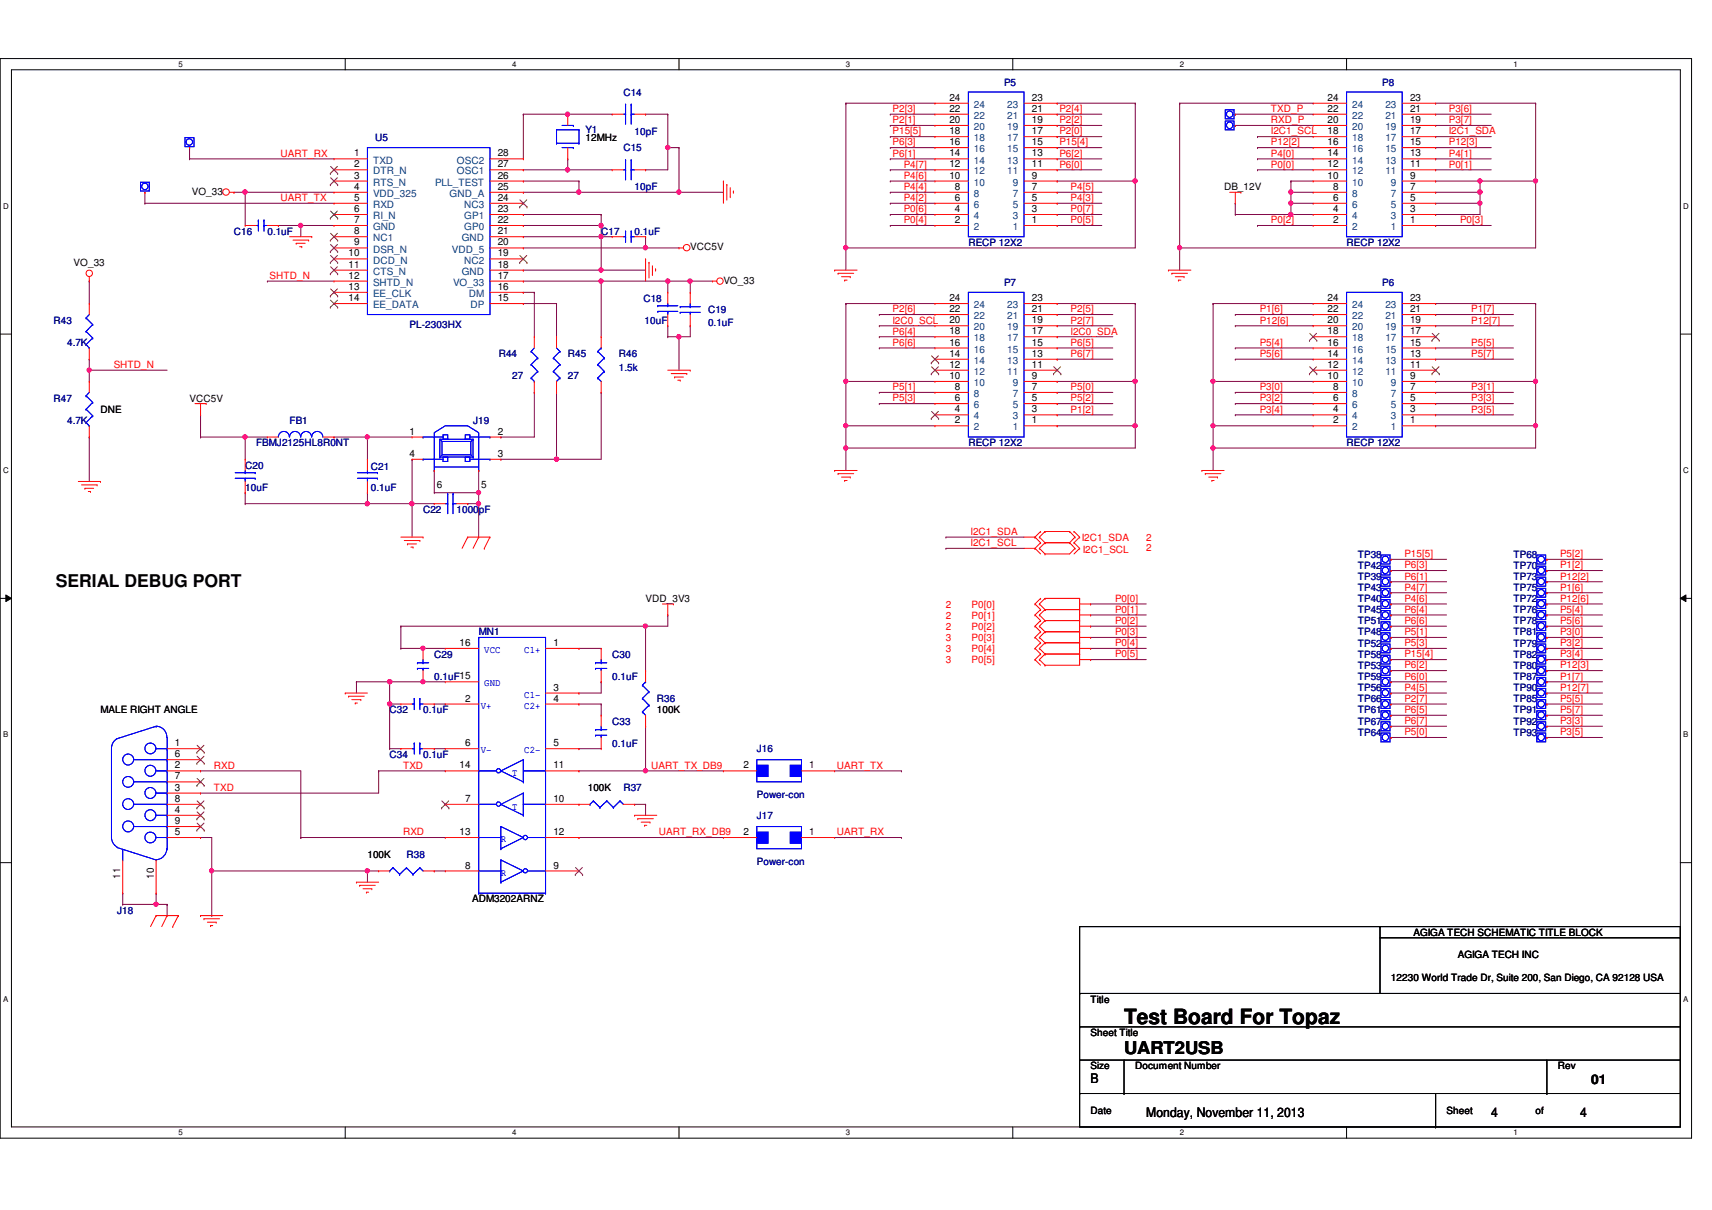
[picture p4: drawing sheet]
<svg xmlns="http://www.w3.org/2000/svg" width="297mm" height="210mm" viewBox="0 0 297 210" stroke-linecap="round" stroke-linejoin="round" font-family="sans-serif">
<defs><g id="words">
<text font-size="3.6" x="195" y="177.6">Test Board For Topaz</text>
<g font-size="3">
<text x="9.7" y="101.8">SERIAL DEBUG PORT</text>
<text x="195" y="182.9">UART2USB</text>
</g>
<g font-size="2.3">
<text x="189.2" y="187.9">B</text>
<text x="276.1" y="188">01</text>
<text x="198.9" y="193.7">Monday, November 11, 2013</text>
<text x="258.7" y="193.7">4</text>
<text x="274.2" y="193.7">4</text>
</g>
<g font-size="1.7" fill="#000080">
<text x="108.2" y="16.6">C14</text>
<text x="174.2" y="14.9">P5</text>
<text x="239.8" y="14.9">P8</text>
<text x="101.6" y="23">Y1</text>
<text x="110.1" y="23.4">10pF</text>
<text x="65.1" y="24.5">U5</text>
<text x="108.2" y="26.2">C15</text>
<text x="110.1" y="33">10pF</text>
<text x="40.6" y="40.7">C16</text>
<text x="46.4" y="40.7">0.1uF</text>
<text x="104.3" y="40.7">C17</text>
<text x="110.1" y="40.7">0.1uF</text>
<text x="168" y="42.7">RECP 12X2</text>
<text x="233.6" y="42.7">RECP 12X2</text>
<text x="111.6" y="52.3">C18</text>
<text x="174.2" y="49.6">P7</text>
<text x="239.8" y="49.6">P6</text>
<text x="9.3" y="56.2">R43</text>
<text x="71.1" y="56.9">PL-2303HX</text>
<text x="111.8" y="56.2">10uF</text>
<text x="122.8" y="54.3">C19</text>
<text x="122.8" y="56.6">0.1uF</text>
<text x="11.6" y="60">4.7K</text>
<text x="86.5" y="62">R44</text>
<text x="88.9" y="65.8">27</text>
<text x="98.5" y="62">R45</text>
<text x="98.5" y="65.8">27</text>
<text x="107.4" y="62">R46</text>
<text x="107.4" y="64.3">1.5k</text>
<text x="9.3" y="69.7">R47</text>
<text x="11.6" y="73.6">4.7K</text>
<text x="44.4" y="77.4">FBMJ2125HL8R0NT</text>
<text x="50.2" y="73.6">FB1</text>
<text x="82.1" y="73.6">J19</text>
<text x="168" y="77.4">RECP 12X2</text>
<text x="233.6" y="77.4">RECP 12X2</text>
<text x="42.5" y="81.3">C20</text>
<text x="64.3" y="81.5">C21</text>
<text x="42.5" y="85.1">10uF</text>
<text x="64.3" y="85.1">0.1uF</text>
<text x="73.4" y="89">C22</text>
<text x="79.2" y="89">1000pF</text>
<text x="235.6" y="98.6">TP42</text>
<text x="235.6" y="96.7">TP38</text>
<text x="235.6" y="100.6">TP39</text>
<text x="262.6" y="100.6">TP73</text>
<text x="262.6" y="96.7">TP68</text>
<text x="262.6" y="98.6">TP70</text>
<text x="235.6" y="104.4">TP40</text>
<text x="235.6" y="106.4">TP45</text>
<text x="235.6" y="102.5">TP43</text>
<text x="262.6" y="102.5">TP75</text>
<text x="262.6" y="106.4">TP76</text>
<text x="262.6" y="104.4">TP72</text>
<text x="83.1" y="110.2">MN1</text>
<text x="235.6" y="110.2">TP48</text>
<text x="235.6" y="108.3">TP51</text>
<text x="235.6" y="112.2">TP52</text>
<text x="262.6" y="112.2">TP79</text>
<text x="262.6" y="110.2">TP81</text>
<text x="262.6" y="108.3">TP78</text>
<text x="75.3" y="114.1">C29</text>
<text x="75.3" y="117.9">0.1uF15</text>
<text x="106.2" y="114.1">C30</text>
<text x="106.2" y="117.9">0.1uF</text>
<text x="235.6" y="114.1">TP58</text>
<text x="235.6" y="117.9">TP59</text>
<text x="235.6" y="116">TP53</text>
<text x="235.6" y="119.9">TP56</text>
<text x="262.6" y="116">TP80</text>
<text x="262.6" y="117.9">TP87</text>
<text x="262.6" y="114.1">TP82</text>
<text x="262.6" y="119.9">TP90</text>
<text x="67.6" y="123.7">C32</text>
<text x="73.4" y="123.7">0.1uF</text>
<text x="106.2" y="125.7">C33</text>
<text x="114" y="121.8">R36</text>
<text x="235.6" y="125.7">TP67</text>
<text x="235.6" y="123.7">TP61</text>
<text x="235.6" y="121.8">TP66</text>
<text x="262.6" y="123.7">TP91</text>
<text x="262.6" y="125.7">TP92</text>
<text x="262.6" y="121.8">TP85</text>
<text x="67.6" y="131.5">C34</text>
<text x="73.4" y="131.5">0.1uF</text>
<text x="106.2" y="129.5">0.1uF</text>
<text x="131.3" y="130.5">J16</text>
<text x="235.6" y="127.6">TP64</text>
<text x="262.6" y="127.6">TP93</text>
<text x="108.2" y="137.2">R37</text>
<text x="131.3" y="142.1">J17</text>
<text x="131.3" y="138.4">Power-con</text>
<text x="70.5" y="148.8">R38</text>
<text x="131.3" y="150">Power-con</text>
<text x="20.3" y="158.5">J18</text>
</g>
<g font-size="1.7">
<text x="164.7" y="17.5">24</text>
<text x="179" y="17.5">23</text>
<text x="230.3" y="17.5">24</text>
<text x="244.6" y="17.5">23</text>
<text x="164.7" y="23.3">18</text>
<text x="164.7" y="21.3">20</text>
<text x="164.7" y="19.4">22</text>
<text x="179" y="23.3">17</text>
<text x="179" y="21.3">19</text>
<text x="179" y="19.4">21</text>
<text x="230.3" y="23.3">18</text>
<text x="230.3" y="21.3">20</text>
<text x="230.3" y="19.4">22</text>
<text x="244.6" y="23.3">17</text>
<text x="244.6" y="21.3">19</text>
<text x="244.6" y="19.4">21</text>
<text x="61.4" y="27.1">1</text>
<text x="61.4" y="29">2</text>
<text x="86.4" y="29">27</text>
<text x="86.4" y="27.1">28</text>
<text x="101.6" y="24.5">12MHz</text>
<text x="164.7" y="29">12</text>
<text x="164.7" y="27.1">14</text>
<text x="164.7" y="25.2">16</text>
<text x="179" y="29">11</text>
<text x="179" y="27.1">13</text>
<text x="179" y="25.2">15</text>
<text x="230.3" y="29">12</text>
<text x="230.3" y="27.1">14</text>
<text x="230.3" y="25.2">16</text>
<text x="244.6" y="29">11</text>
<text x="244.6" y="27.1">13</text>
<text x="244.6" y="25.2">15</text>
<text x="33.3" y="33.8">VO_33</text>
<text x="61.4" y="31">3</text>
<text x="61.4" y="32.9">4</text>
<text x="61.4" y="34.8">5</text>
<text x="86.4" y="34.8">24</text>
<text x="86.4" y="32.9">25</text>
<text x="86.4" y="31">26</text>
<text x="164.7" y="31">10</text>
<text x="165.7" y="34.8">6</text>
<text x="165.7" y="32.9">8</text>
<text x="179" y="34.8">5</text>
<text x="179" y="32.9">7</text>
<text x="179" y="31">9</text>
<text x="212.4" y="33">DB_12V</text>
<text x="230.3" y="31">10</text>
<text x="231.3" y="34.8">6</text>
<text x="231.3" y="32.9">8</text>
<text x="244.6" y="34.8">5</text>
<text x="244.6" y="32.9">7</text>
<text x="244.6" y="31">9</text>
<text x="61.4" y="36.8">6</text>
<text x="61.4" y="38.7">7</text>
<text x="61.4" y="40.6">8</text>
<text x="86.4" y="40.6">21</text>
<text x="86.4" y="38.7">22</text>
<text x="86.4" y="36.8">23</text>
<text x="165.7" y="38.7">2</text>
<text x="165.7" y="36.8">4</text>
<text x="179" y="38.7">1</text>
<text x="179" y="36.8">3</text>
<text x="231.3" y="38.7">2</text>
<text x="231.3" y="36.8">4</text>
<text x="244.6" y="38.7">1</text>
<text x="244.6" y="36.8">3</text>
<text x="12.8" y="46.1">VO_33</text>
<text x="60.4" y="44.5">10</text>
<text x="60.4" y="46.4">11</text>
<text x="61.4" y="42.6">9</text>
<text x="86.4" y="46.4">18</text>
<text x="86.4" y="44.5">19</text>
<text x="86.4" y="42.6">20</text>
<text x="119.8" y="43.4">VCC5V</text>
<text x="60.4" y="48.3">12</text>
<text x="60.4" y="50.3">13</text>
<text x="60.4" y="52.2">14</text>
<text x="86.4" y="52.2">15</text>
<text x="86.4" y="50.3">16</text>
<text x="86.4" y="48.3">17</text>
<text x="125.5" y="49.2">VO_33</text>
<text x="164.7" y="52.2">24</text>
<text x="179" y="52.2">23</text>
<text x="230.3" y="52.2">24</text>
<text x="244.6" y="52.2">23</text>
<text x="164.7" y="59.9">16</text>
<text x="164.7" y="58">18</text>
<text x="164.7" y="56.1">20</text>
<text x="164.7" y="54.1">22</text>
<text x="179" y="59.9">15</text>
<text x="179" y="58">17</text>
<text x="179" y="56.1">19</text>
<text x="179" y="54.1">21</text>
<text x="230.3" y="59.9">16</text>
<text x="230.3" y="58">18</text>
<text x="230.3" y="56.1">20</text>
<text x="230.3" y="54.1">22</text>
<text x="244.6" y="59.9">15</text>
<text x="244.6" y="58">17</text>
<text x="244.6" y="56.1">19</text>
<text x="244.6" y="54.1">21</text>
<text x="164.7" y="65.7">10</text>
<text x="164.7" y="63.8">12</text>
<text x="164.7" y="61.9">14</text>
<text x="179" y="65.7">9</text>
<text x="179" y="63.8">11</text>
<text x="179" y="61.9">13</text>
<text x="230.3" y="65.7">10</text>
<text x="230.3" y="63.8">12</text>
<text x="230.3" y="61.9">14</text>
<text x="244.6" y="65.7">9</text>
<text x="244.6" y="63.8">11</text>
<text x="244.6" y="61.9">13</text>
<text x="17.4" y="71.6">DNE</text>
<text x="32.9" y="69.7">VCC5V</text>
<text x="165.7" y="71.5">4</text>
<text x="165.7" y="69.6">6</text>
<text x="165.7" y="67.6">8</text>
<text x="179" y="71.5">3</text>
<text x="179" y="69.6">5</text>
<text x="179" y="67.6">7</text>
<text x="231.3" y="71.5">4</text>
<text x="231.3" y="69.6">6</text>
<text x="231.3" y="67.6">8</text>
<text x="244.6" y="71.5">3</text>
<text x="244.6" y="69.6">5</text>
<text x="244.6" y="67.6">7</text>
<text x="71.1" y="75.4">1</text>
<text x="86.4" y="75.4">2</text>
<text x="165.7" y="73.4">2</text>
<text x="179" y="73.4">1</text>
<text x="231.3" y="73.4">2</text>
<text x="244.6" y="73.4">1</text>
<text x="71.1" y="79.2">4</text>
<text x="86.4" y="79.2">3</text>
<text x="75.8" y="84.6">6</text>
<text x="83.5" y="84.6">5</text>
<text x="112" y="104.4">VDD_3V3</text>
<text x="79.8" y="112.1">16</text>
<text x="96" y="112.1">1</text>
<text x="96" y="119.8">3</text>
<text x="17.4" y="123.7">MALE RIGHT ANGLE</text>
<text x="80.7" y="121.7">2</text>
<text x="96" y="121.7">4</text>
<text x="114" y="123.7">100K</text>
<text x="30.3" y="129.5">1</text>
<text x="30.3" y="131.4">6</text>
<text x="80.7" y="129.5">6</text>
<text x="96" y="129.5">5</text>
<text x="30.3" y="137.2">3</text>
<text x="30.3" y="133.3">2</text>
<text x="30.3" y="135.2">7</text>
<text x="79.8" y="133.3">14</text>
<text x="96" y="133.3">11</text>
<text x="102" y="137.2">100K</text>
<text x="129" y="133.3">2</text>
<text x="140.4" y="133.3">1</text>
<text x="30.3" y="141">4</text>
<text x="30.3" y="143">9</text>
<text x="30.3" y="139.1">8</text>
<text x="80.7" y="139.1">7</text>
<text x="96" y="139.1">10</text>
<text x="30.3" y="144.9">5</text>
<text x="63.8" y="148.8">100K</text>
<text x="79.8" y="144.9">13</text>
<text x="96" y="144.9">12</text>
<text x="129" y="144.9">2</text>
<text x="140.4" y="144.9">1</text>
<text x="20.9" y="152.5" transform="rotate(-90 20.9 152.5)">11</text>
<text x="26.7" y="152.5" transform="rotate(-90 26.7 152.5)">10</text>
<text x="80.7" y="150.7">8</text>
<text x="96" y="150.7">9</text>
<text x="81.9" y="156.5">ADM3202ARNZ</text>
<text x="245.2" y="162.3">AGIGA TECH SCHEMATIC TITLE BLOCK</text>
<text x="252.9" y="166.2">AGIGA TECH INC</text>
<text x="189.2" y="173.9">Title</text>
<text x="241.3" y="170.1">12230 World Trade Dr, Suite 200, San Diego, CA 92128 USA</text>
<text x="189.2" y="179.7">Sheet Title</text>
<text x="189.2" y="185.5">Size</text>
<text x="197" y="185.5">Document Number</text>
<text x="270.3" y="185.5">Rev</text>
<text x="189.2" y="193.3">Date</text>
<text x="251" y="193.3">Sheet</text>
<text x="266.4" y="193.3">of</text>
</g>
<g font-size="1.7" fill="#f00">
<text x="154.9" y="23.3">P15[5]</text>
<text x="154.9" y="21.4">P2[1]</text>
<text x="154.9" y="19.4">P2[3]</text>
<text x="183.8" y="23.3">P2[0]</text>
<text x="183.8" y="21.4">P2[2]</text>
<text x="183.8" y="19.4">P2[4]</text>
<text x="220.5" y="23.3">I2C1_SCL</text>
<text x="220.5" y="19.4">TXD_P</text>
<text x="220.5" y="21.4">RXD_P</text>
<text x="251.4" y="23.3">I2C1_SDA</text>
<text x="251.4" y="21.4">P3[7]</text>
<text x="251.4" y="19.4">P3[6]</text>
<text x="48.7" y="27.2">UART_RX</text>
<text x="154.9" y="27.2">P6[1]</text>
<text x="154.9" y="25.2">P6[3]</text>
<text x="156.8" y="29.1">P4[7]</text>
<text x="183.8" y="29.1">P6[0]</text>
<text x="183.8" y="27.2">P6[2]</text>
<text x="183.8" y="25.2">P15[4]</text>
<text x="220.5" y="29.1">P0[0]</text>
<text x="220.5" y="27.2">P4[0]</text>
<text x="220.5" y="25.2">P12[2]</text>
<text x="251.4" y="29.1">P0[1]</text>
<text x="251.4" y="27.2">P4[1]</text>
<text x="251.4" y="25.2">P12[3]</text>
<text x="48.7" y="34.9">UART_TX</text>
<text x="156.8" y="34.9">P4[2]</text>
<text x="156.8" y="33">P4[4]</text>
<text x="156.8" y="31">P4[6]</text>
<text x="185.8" y="34.9">P4[3]</text>
<text x="185.8" y="33">P4[5]</text>
<text x="156.8" y="38.7">P0[4]</text>
<text x="156.8" y="36.8">P0[6]</text>
<text x="185.8" y="38.7">P0[5]</text>
<text x="185.8" y="36.8">P0[7]</text>
<text x="220.5" y="38.7">P0[2]</text>
<text x="253.3" y="38.7">P0[3]</text>
<text x="46.8" y="48.4">SHTD_N</text>
<text x="154.9" y="60">P6[6]</text>
<text x="154.9" y="58">P6[4]</text>
<text x="154.9" y="54.2">P2[6]</text>
<text x="154.9" y="56.1">I2C0_SCL</text>
<text x="185.8" y="54.2">P2[5]</text>
<text x="185.8" y="56.1">P2[7]</text>
<text x="185.8" y="60">P6[5]</text>
<text x="185.8" y="58">I2C0_SDA</text>
<text x="218.6" y="60">P5[4]</text>
<text x="218.6" y="56.1">P12[6]</text>
<text x="218.6" y="54.2">P1[6]</text>
<text x="255.3" y="60">P5[5]</text>
<text x="255.3" y="54.2">P1[7]</text>
<text x="255.3" y="56.1">P12[7]</text>
<text x="19.7" y="63.8">SHTD_N</text>
<text x="185.8" y="61.9">P6[7]</text>
<text x="218.6" y="61.9">P5[6]</text>
<text x="255.3" y="61.9">P5[7]</text>
<text x="154.9" y="67.7">P5[1]</text>
<text x="154.9" y="69.6">P5[3]</text>
<text x="185.8" y="69.6">P5[2]</text>
<text x="185.8" y="71.6">P1[2]</text>
<text x="185.8" y="67.7">P5[0]</text>
<text x="218.6" y="67.7">P3[0]</text>
<text x="218.6" y="71.6">P3[4]</text>
<text x="218.6" y="69.6">P3[2]</text>
<text x="255.3" y="71.6">P3[5]</text>
<text x="255.3" y="69.6">P3[3]</text>
<text x="255.3" y="67.7">P3[1]</text>
<text x="168.4" y="92.8">I2C1_SDA</text>
<text x="168.4" y="94.7">I2C1_SCL</text>
<text x="187.7" y="93.8">I2C1_SDA</text>
<text x="187.9" y="96">I2C1_SCL</text>
<text x="198.9" y="95.5">2</text>
<text x="198.9" y="93.8">2</text>
<text x="243.7" y="100.5">P6[1]</text>
<text x="243.7" y="98.6">P6[3]</text>
<text x="243.7" y="96.6">P15[5]</text>
<text x="270.7" y="96.6">P5[2]</text>
<text x="270.7" y="100.5">P12[2]</text>
<text x="270.7" y="98.6">P1[2]</text>
<text x="164.1" y="105.4">2</text>
<text x="164.1" y="107.4">2</text>
<text x="168.6" y="105.4">P0[0]</text>
<text x="168.6" y="107.4">P0[1]</text>
<text x="193.5" y="104.4">P0[0]</text>
<text x="193.5" y="106.3">P0[1]</text>
<text x="243.7" y="104.4">P4[6]</text>
<text x="243.7" y="102.4">P4[7]</text>
<text x="243.7" y="106.3">P6[4]</text>
<text x="270.7" y="104.4">P12[6]</text>
<text x="270.7" y="102.4">P1[6]</text>
<text x="270.7" y="106.3">P5[4]</text>
<text x="164.1" y="113.1">3</text>
<text x="164.1" y="109.3">2</text>
<text x="164.1" y="111.2">3</text>
<text x="168.6" y="113.1">P0[4]</text>
<text x="168.6" y="109.3">P0[2]</text>
<text x="168.6" y="111.2">P0[3]</text>
<text x="193.5" y="112.1">P0[4]</text>
<text x="193.5" y="108.2">P0[2]</text>
<text x="193.5" y="110.2">P0[3]</text>
<text x="243.7" y="110.2">P5[1]</text>
<text x="243.7" y="112.1">P5[3]</text>
<text x="243.7" y="108.2">P6[6]</text>
<text x="270.7" y="108.2">P5[6]</text>
<text x="270.7" y="110.2">P3[0]</text>
<text x="270.7" y="112.1">P3[2]</text>
<text x="164.1" y="115.1">3</text>
<text x="168.6" y="115.1">P0[5]</text>
<text x="193.5" y="114">P0[5]</text>
<text x="243.7" y="117.9">P6[0]</text>
<text x="243.7" y="116">P6[2]</text>
<text x="243.7" y="114">P15[4]</text>
<text x="243.7" y="119.8">P4[5]</text>
<text x="270.7" y="117.9">P1[7]</text>
<text x="270.7" y="119.8">P12[7]</text>
<text x="270.7" y="114">P3[4]</text>
<text x="270.7" y="116">P12[3]</text>
<text x="243.7" y="121.8">P2[7]</text>
<text x="243.7" y="123.7">P6[5]</text>
<text x="243.7" y="125.6">P6[7]</text>
<text x="270.7" y="121.8">P5[5]</text>
<text x="270.7" y="123.7">P5[7]</text>
<text x="270.7" y="125.6">P3[3]</text>
<text x="243.7" y="127.6">P5[0]</text>
<text x="270.7" y="127.6">P3[5]</text>
<text x="37.1" y="133.3">RXD</text>
<text x="37.1" y="137.2">TXD</text>
<text x="69.9" y="133.3">TXD</text>
<text x="113" y="133.3">UART_TX_DB9</text>
<text x="145.2" y="133.3">UART_TX</text>
<text x="69.9" y="144.9">RXD</text>
<text x="114.3" y="144.9">UART_RX_DB9</text>
<text x="145.2" y="144.9">UART_RX</text>
</g>
<g font-size="1.7" fill="#004080">
<text x="169" y="22.6">20</text>
<text x="169" y="20.6">22</text>
<text x="169" y="18.7">24</text>
<text x="174.7" y="22.6">19</text>
<text x="174.7" y="20.6">21</text>
<text x="174.7" y="18.7">23</text>
<text x="234.6" y="22.6">20</text>
<text x="234.6" y="20.6">22</text>
<text x="234.6" y="18.7">24</text>
<text x="240.4" y="22.6">19</text>
<text x="240.4" y="20.6">21</text>
<text x="240.4" y="18.7">23</text>
<text x="64.7" y="28.4">TXD</text>
<text x="79.3" y="28.4">OSC2</text>
<text x="169" y="28.4">14</text>
<text x="169" y="26.4">16</text>
<text x="169" y="24.5">18</text>
<text x="174.7" y="28.4">13</text>
<text x="174.7" y="26.4">15</text>
<text x="174.7" y="24.5">17</text>
<text x="234.6" y="28.4">14</text>
<text x="234.6" y="26.4">16</text>
<text x="234.6" y="24.5">18</text>
<text x="240.4" y="28.4">13</text>
<text x="240.4" y="26.4">15</text>
<text x="240.4" y="24.5">17</text>
<text x="64.7" y="30.3">DTR_N</text>
<text x="64.7" y="32.2">RTS_N</text>
<text x="64.7" y="34.2">VDD_325</text>
<text x="75.5" y="32.2">PLL_TEST</text>
<text x="78" y="34.2">GND_A</text>
<text x="79.3" y="30.3">OSC1</text>
<text x="169" y="34.2">8</text>
<text x="169" y="32.2">10</text>
<text x="169" y="30.3">12</text>
<text x="174.7" y="30.3">11</text>
<text x="175.7" y="34.2">7</text>
<text x="175.7" y="32.2">9</text>
<text x="234.6" y="34.2">8</text>
<text x="234.6" y="32.2">10</text>
<text x="234.6" y="30.3">12</text>
<text x="240.4" y="30.3">11</text>
<text x="241.3" y="34.2">7</text>
<text x="241.3" y="32.2">9</text>
<text x="64.7" y="36.1">RXD</text>
<text x="64.7" y="38">RI_N</text>
<text x="64.7" y="39.9">GND</text>
<text x="64.7" y="41.9">NC1</text>
<text x="80.1" y="41.9">GND</text>
<text x="80.5" y="36.1">NC3</text>
<text x="80.6" y="39.9">GP0</text>
<text x="80.6" y="38">GP1</text>
<text x="169" y="39.9">2</text>
<text x="169" y="38">4</text>
<text x="169" y="36.1">6</text>
<text x="175.7" y="39.9">1</text>
<text x="175.7" y="38">3</text>
<text x="175.7" y="36.1">5</text>
<text x="234.6" y="39.9">2</text>
<text x="234.6" y="38">4</text>
<text x="234.6" y="36.1">6</text>
<text x="241.3" y="39.9">1</text>
<text x="241.3" y="38">3</text>
<text x="241.3" y="36.1">5</text>
<text x="64.7" y="43.8">DSR_N</text>
<text x="64.7" y="45.7">DCD_N</text>
<text x="64.7" y="47.7">CTS_N</text>
<text x="78.4" y="43.8">VDD_5</text>
<text x="80.1" y="47.7">GND</text>
<text x="80.5" y="45.7">NC2</text>
<text x="64.7" y="49.6">SHTD_N</text>
<text x="64.7" y="51.5">EE_CLK</text>
<text x="64.7" y="53.5">EE_DATA</text>
<text x="78.6" y="49.6">VO_33</text>
<text x="81.4" y="51.5">DM</text>
<text x="81.6" y="53.5">DP</text>
<text x="169" y="53.5">24</text>
<text x="174.7" y="53.5">23</text>
<text x="234.6" y="53.5">24</text>
<text x="240.4" y="53.5">23</text>
<text x="169" y="59.2">18</text>
<text x="169" y="57.3">20</text>
<text x="169" y="55.4">22</text>
<text x="174.7" y="59.2">17</text>
<text x="174.7" y="57.3">19</text>
<text x="174.7" y="55.4">21</text>
<text x="234.6" y="59.2">18</text>
<text x="234.6" y="57.3">20</text>
<text x="234.6" y="55.4">22</text>
<text x="240.4" y="59.2">17</text>
<text x="240.4" y="57.3">19</text>
<text x="240.4" y="55.4">21</text>
<text x="169" y="65">12</text>
<text x="169" y="63.1">14</text>
<text x="169" y="61.2">16</text>
<text x="174.7" y="65">11</text>
<text x="174.7" y="63.1">13</text>
<text x="174.7" y="61.2">15</text>
<text x="234.6" y="65">12</text>
<text x="234.6" y="63.1">14</text>
<text x="234.6" y="61.2">16</text>
<text x="240.4" y="65">11</text>
<text x="240.4" y="63.1">13</text>
<text x="240.4" y="61.2">15</text>
<text x="169" y="70.8">6</text>
<text x="169" y="68.9">8</text>
<text x="169" y="67">10</text>
<text x="175.7" y="70.8">5</text>
<text x="175.7" y="68.9">7</text>
<text x="175.7" y="67">9</text>
<text x="234.6" y="70.8">6</text>
<text x="234.6" y="68.9">8</text>
<text x="234.6" y="67">10</text>
<text x="241.3" y="70.8">5</text>
<text x="241.3" y="68.9">7</text>
<text x="241.3" y="67">9</text>
<text x="169" y="74.7">2</text>
<text x="169" y="72.8">4</text>
<text x="175.7" y="74.7">1</text>
<text x="175.7" y="72.8">3</text>
<text x="234.6" y="74.7">2</text>
<text x="234.6" y="72.8">4</text>
<text x="241.3" y="74.7">1</text>
<text x="241.3" y="72.8">3</text>
</g>
<g font-size="1.7" fill="#00f">
<text x="84" y="113.3">VCC</text>
<text x="91" y="113.3">C1+</text>
<text x="84" y="119.1">GND</text>
<text x="83.4" y="123">V+</text>
<text x="91" y="121">C1-</text>
<text x="91" y="123">C2+</text>
<text x="83.4" y="130.7">V-</text>
<text x="91" y="130.7">C2-</text>
<text x="88.9" y="134.5">T</text>
<text x="88.9" y="140.5">T</text>
<text x="86.9" y="146.1">R</text>
<text x="86.9" y="151.9">R</text>
</g>
<g font-size="1.4">
<text x="30.9" y="11.6">5</text>
<text x="88.9" y="11.6">4</text>
<text x="146.8" y="11.6">3</text>
<text x="204.7" y="11.6">2</text>
<text x="262.6" y="11.6">1</text>
<text x=".5" y="36.2">D</text>
<text x="292.1" y="36.2">D</text>
<text x=".5" y="82.1">C</text>
<text x="292.1" y="82.1">C</text>
<text x=".5" y="127.9">B</text>
<text x="292.1" y="127.9">B</text>
<text x=".5" y="173.8">A</text>
<text x="292.1" y="173.8">A</text>
<text x="30.9" y="196.9">5</text>
<text x="88.9" y="196.9">4</text>
<text x="146.8" y="196.9">3</text>
<text x="204.7" y="196.9">2</text>
<text x="262.6" y="196.9">1</text>
</g>
</g></defs>
<path d="M0 10.2h293.5v187.2h-293.5zM2 12.1h289.5v183.4h-289.5z" fill="none" stroke="#000" stroke-width=".17"/>
<g fill="#fff">
<path d="M30.9 10.4h.8v1.5h-.8z"/>
<path d="M30.9 195.7h.8v1.5h-.8z"/>
</g>
<path d="M59.9 10.2v1.9M59.9 195.5v1.9" fill="none" stroke="#000" stroke-width=".17"/>
<g fill="#fff">
<path d="M88.9 10.4h.7v1.5h-.7z"/>
<path d="M88.9 195.7h.7v1.5h-.7z"/>
</g>
<path d="M117.8 10.2v1.9M117.8 195.5v1.9" fill="none" stroke="#000" stroke-width=".17"/>
<g fill="#fff">
<path d="M146.8 10.4h.7v1.5h-.7z"/>
<path d="M146.8 195.7h.7v1.5h-.7z"/>
</g>
<path d="M175.7 10.2v1.9M175.7 195.5v1.9" fill="none" stroke="#000" stroke-width=".17"/>
<g fill="#fff">
<path d="M204.7 10.4h.7v1.5h-.7z"/>
<path d="M204.7 195.7h.7v1.5h-.7z"/>
</g>
<path d="M233.6 10.2v1.9M233.6 195.5v1.9" fill="none" stroke="#000" stroke-width=".17"/>
<g fill="#fff">
<path d="M262.6 10.4h.8v1.5h-.8z"/>
<path d="M262.6 195.7h.8v1.5h-.8z"/>
<path d="M.5 35h1v1.5h-1z"/>
<path d="M292.1 35h.9v1.5h-.9z"/>
<path d="M.5 80.9h1v1.5h-1z"/>
<path d="M292.1 80.9h.9v1.5h-.9z"/>
</g>
<path d="M0 58h2M291.5 58h2" fill="none" stroke="#000" stroke-width=".17"/>
<g fill="#fff">
<path d="M.5 126.7h.9v1.5h-.9z"/>
<path d="M292.1 126.7h.8v1.5h-.8z"/>
</g>
<path d="M0 103.8h2M1 103.2l1 .6-1 .6zM291.5 103.8l1-.6v1.2zM291.5 103.8h2" fill="none" stroke="#000" stroke-width=".17"/>
<path d="M1 103.2l1 .6-1 .6zM291.5 103.8l1-.6v1.2z" fill="#000"/>
<g fill="#fff">
<path d="M.5 172.6h.9v1.5h-.9z"/>
<path d="M292.1 172.6h.8v1.5h-.8z"/>
</g>
<path d="M0 149.6h2M291.5 149.6h2" fill="none" stroke="#000" stroke-width=".17"/>
<path d="M90.8 29.5h.1M90.8 29.5h7.7M15.5 62.3h.1M15.5 62.3v1.9M83.1 85.5h.1M83.1 85.5v1.9" fill="none" stroke="#800040" stroke-width=".17"/>
<circle cx="83" cy="85.4" r=".37" fill="#f0f"/>
<circle cx="83" cy="85.4" r=".37" fill="none" stroke="#f0f" stroke-width=".17"/>
<path d="M48.3 39.1h.1M48.3 39.1h3.9M104.3 37.2h.1M104.3 37.2v1.9M90.8 43h.1M90.8 43h21.2M104.3 48.8h.1M104.3 48.8h11.6" fill="none" stroke="#800040" stroke-width=".17"/>
<circle cx="104.3" cy="48.8" r=".38" fill="#f0f"/>
<circle cx="104.3" cy="48.8" r=".38" fill="none" stroke="#f0f" stroke-width=".17"/>
<path d="M90.8 19.8h.1M90.8 19.8h7.7M104.3 46.9h.1M104.3 41.1h.1M104.3 46.9h7.7M104.3 41.1v5.8" fill="none" stroke="#800040" stroke-width=".17"/>
<circle cx="104.3" cy="46.8" r=".37" fill="#f0f"/>
<circle cx="104.3" cy="46.8" r=".37" fill="none" stroke="#f0f" stroke-width=".17"/>
<circle cx="104.3" cy="41" r=".37" fill="#f0f"/>
<circle cx="104.3" cy="41" r=".37" fill="none" stroke="#f0f" stroke-width=".17"/>
<path d="M90.8 41.1h.1M90.8 46.9h.1M90.8 41.1h13.5M90.8 46.9h13.5M112 43h.1M112 43h5.8M34.8 72h.1M34.8 72v3.8M75.3 85.5h.1M75.3 85.5h7.8" fill="none" stroke="#800040" stroke-width=".17"/>
<circle cx="112" cy="43" r=".38" fill="#f0f"/>
<circle cx="112" cy="43" r=".38" fill="none" stroke="#f0f" stroke-width=".17"/>
<path d="M63.8 75.8h.1M63.8 75.8v3.9" fill="none" stroke="#800040" stroke-width=".17"/>
<circle cx="63.7" cy="75.8" r=".37" fill="#f0f"/>
<circle cx="63.7" cy="75.8" r=".37" fill="none" stroke="#f0f" stroke-width=".17"/>
<path d="M34.8 75.8h.1M34.8 75.8h7.7M63.8 87.4h.1M63.8 87.4h7.7M81.1 87.4h.1M81.1 87.4h2M83.1 81.6h.1M83.1 81.6v3.9" fill="none" stroke="#800040" stroke-width=".17"/>
<circle cx="71.5" cy="87.4" r=".38" fill="#f0f"/>
<circle cx="71.5" cy="87.4" r=".38" fill="none" stroke="#f0f" stroke-width=".17"/>
<circle cx="63.7" cy="87.4" r=".38" fill="#f0f"/>
<circle cx="63.7" cy="87.4" r=".38" fill="none" stroke="#f0f" stroke-width=".17"/>
<path d="M90.8 39.1h.1M90.8 39.1h13.5M63.8 85.5h.1M63.8 85.5v1.9M71.5 87.4h.1M71.5 87.4h3.8" fill="none" stroke="#800040" stroke-width=".17"/>
<circle cx="104.3" cy="39.1" r=".38" fill="#f0f"/>
<circle cx="104.3" cy="39.1" r=".38" fill="none" stroke="#f0f" stroke-width=".17"/>
<path d="M90.8 37.2h.1M90.8 37.2h13.5M104.3 39.1h.1M104.3 39.1v2M104.3 41.1h.1M104.3 41.1h1.9M112 41.1h.1M112 41.1v1.9M83.1 87.4h.1M83.1 87.4v5.8" fill="none" stroke="#800040" stroke-width=".17"/>
<circle cx="83" cy="87.4" r=".38" fill="#f0f"/>
<circle cx="83" cy="87.4" r=".38" fill="none" stroke="#f0f" stroke-width=".17"/>
<path d="M98.5 27.6h.1M98.5 29.5h.1M98.5 27.6v1.9M98.5 29.5h7.7M90.8 48.8h.1M90.8 48.8h13.5M42.5 75.8h.1M42.5 75.8h3.9" fill="none" stroke="#800040" stroke-width=".17"/>
<circle cx="98.5" cy="29.5" r=".38" fill="#f0f"/>
<circle cx="98.5" cy="29.5" r=".38" fill="none" stroke="#f0f" stroke-width=".17"/>
<path d="M42.5 33.4h.1M42.5 33.4h15.5M58 75.8h.1M58 75.8h5.8" fill="none" stroke="#800040" stroke-width=".17"/>
<circle cx="42.5" cy="33.3" r=".38" fill="#f0f"/>
<circle cx="42.5" cy="33.3" r=".38" fill="none" stroke="#f0f" stroke-width=".17"/>
<path d="M98.5 19.8h.1M98.5 19.8h7.7" fill="none" stroke="#800040" stroke-width=".17"/>
<circle cx="98.5" cy="19.8" r=".38" fill="#f0f"/>
<circle cx="98.5" cy="19.8" r=".38" fill="none" stroke="#f0f" stroke-width=".17"/>
<path d="M90.8 19.8h.1M90.8 19.8v7.8M112 19.8h.1M112 19.8h3.9M115.9 25.6h.1M115.9 25.6v3.9" fill="none" stroke="#800040" stroke-width=".17"/>
<circle cx="115.9" cy="25.6" r=".37" fill="#f0f"/>
<circle cx="115.9" cy="25.6" r=".37" fill="none" stroke="#f0f" stroke-width=".17"/>
<path d="M115.9 48.8h.1M115.9 48.8h3.9" fill="none" stroke="#800040" stroke-width=".17"/>
<circle cx="115.9" cy="48.8" r=".38" fill="#f0f"/>
<circle cx="115.9" cy="48.8" r=".38" fill="none" stroke="#f0f" stroke-width=".17"/>
<path d="M115.9 19.8h.1M115.9 19.8v5.8M90.8 33.4h.1M90.8 31.4h.1M90.8 33.4h9.7M90.8 31.4h9.7M115.9 25.6h.1M115.9 25.6h1.9M119.8 48.8h.1M119.8 48.8h3.8M119.8 48.8v1.9" fill="none" stroke="#800040" stroke-width=".17"/>
<circle cx="119.7" cy="48.8" r=".38" fill="#f0f"/>
<circle cx="119.7" cy="48.8" r=".38" fill="none" stroke="#f0f" stroke-width=".17"/>
<g fill="none" stroke="#800040" stroke-width=".17">
<path d="M100.5 31.4h.1M100.5 33.4h.1M100.5 31.4v2M100.5 33.4h17.3M112 29.5h.1M112 29.5h3.9M104.3 48.8h.1M104.3 48.8v9.6M117.8 58.4h.1M119.8 56.5h.1M119.8 56.5v1.9h-2M96.6 79.7h.1"/>
<path d="M96.6 79.7h7.7"/>
</g>
<circle cx="117.8" cy="33.3" r=".38" fill="#f0f"/>
<circle cx="117.8" cy="33.3" r=".38" fill="none" stroke="#f0f" stroke-width=".17"/>
<circle cx="100.4" cy="33.3" r=".38" fill="#f0f"/>
<circle cx="100.4" cy="33.3" r=".38" fill="none" stroke="#f0f" stroke-width=".17"/>
<path d="M117.8 25.6h.1M117.8 25.6v7.8M117.8 58.4h.1M117.8 58.4v5.8M104.3 68.1h.1M104.3 68.1v11.6" fill="none" stroke="#800040" stroke-width=".17"/>
<circle cx="117.8" cy="58.4" r=".38" fill="#f0f"/>
<circle cx="117.8" cy="58.4" r=".38" fill="none" stroke="#f0f" stroke-width=".17"/>
<g fill="none" stroke="#800040" stroke-width=".17">
<path d="M32.9 27.6h.1M32.9 27.6h25.1M42.5 33.4h.1M42.5 33.4v5.7M52.2 39.1h.1M52.2 39.1h5.8M117.8 33.4h.1M117.8 33.4h7.7M42.5 75.8h.1M42.5 75.8v3.9M63.8 75.8h.1M63.8 75.8h7.7"/>
<path d="M71.5 79.7h.1M71.5 79.7v13.5M42.5 85.5h.1M42.5 85.5v1.9M71.5 87.4h.1M75.3 81.6h.1M75.3 81.6v3.9"/>
</g>
<circle cx="42.5" cy="75.8" r=".37" fill="#f0f"/>
<circle cx="42.5" cy="75.8" r=".37" fill="none" stroke="#f0f" stroke-width=".17"/>
<path d="M52.2 39.1h.1M52.2 39.1v2" fill="none" stroke="#800040" stroke-width=".17"/>
<circle cx="52.2" cy="39.1" r=".38" fill="#f0f"/>
<circle cx="52.2" cy="39.1" r=".38" fill="none" stroke="#f0f" stroke-width=".17"/>
<path d="M90.8 50.7h.1M90.8 50.7h1.9M92.7 50.7h.1M92.7 50.7v7.7M86.9 75.8h.1M86.9 79.7h.1M92.7 68.1h.1M92.7 68.1v7.7h-5.8M96.6 68.1h.1M96.6 68.1v11.6h-9.7M42.5 87.4h.1M42.5 87.4h21.3" fill="none" stroke="#800040" stroke-width=".17"/>
<circle cx="96.6" cy="79.6" r=".37" fill="#f0f"/>
<circle cx="96.6" cy="79.6" r=".37" fill="none" stroke="#f0f" stroke-width=".17"/>
<g fill="none" stroke="#800040" stroke-width=".17">
<path d="M25.1 35.3h.1M25.1 35.3h32.9M46.4 48.8h.1M46.4 48.8h11.6M90.8 52.7h.1M90.8 52.7h5.8M96.6 52.7h.1M96.6 52.7v5.7M115.9 48.8h.1M115.9 58.4h.1M115.9 56.5h.1M115.9 48.8v1.9"/>
<path d="M115.9 56.5v1.9M115.9 58.4h1.9M15.5 64.2h.1M15.5 64.2v2"/>
</g>
<circle cx="15.5" cy="64.2" r=".37" fill="#f0f"/>
<circle cx="15.5" cy="64.2" r=".37" fill="none" stroke="#f0f" stroke-width=".17"/>
<g fill="none" stroke="#800040" stroke-width=".17">
<path d="M25.1 33.4h.1M25.1 33.4v1.9M32.9 25.6h.1M32.9 25.6v2M40.6 33.4h.1M40.6 33.4h1.9M249.1 37.2h.1M256.8 35.3h.1M256.8 35.3v1.9h-7.7M15.5 48.8h.1M15.5 48.8v3.9M210.5 52.7h.1"/>
<path d="M210.5 52.7h17.3M210.5 52.7v13.5M15.5 75.8h.1M15.5 64.2h.1M15.5 75.8v7.7M15.5 64.2h13.5M146.8 77.7h.1M146.8 77.7h50.2M183.4 70h.1M183.4 70h9.7"/>
</g>
<circle cx="146.7" cy="77.7" r=".38" fill="#f0f"/>
<circle cx="146.7" cy="77.7" r=".38" fill="none" stroke="#f0f" stroke-width=".17"/>
<path d="M249.1 35.3h.1M249.1 35.3h7.7M146.8 77.7h.1M146.8 77.7v3.9" fill="none" stroke="#800040" stroke-width=".17"/>
<circle cx="256.8" cy="35.2" r=".37" fill="#f0f"/>
<circle cx="256.8" cy="35.2" r=".37" fill="none" stroke="#f0f" stroke-width=".17"/>
<path d="M266.4 17.9h.1M266.4 17.9v13.5M197 52.7h.1M197 52.7v13.5h-13.6M146.8 66.2h.1M146.8 66.2h15.4M183.4 72h.1M183.4 66.2h.1M183.4 72h9.7" fill="none" stroke="#800040" stroke-width=".17"/>
<circle cx="196.9" cy="66.1" r=".37" fill="#f0f"/>
<circle cx="196.9" cy="66.1" r=".37" fill="none" stroke="#f0f" stroke-width=".17"/>
<path d="M249.1 52.7h.1M249.1 52.7h17.3M146.8 73.9h.1M146.8 66.2h.1M146.8 73.9h15.4M146.8 66.2v7.7M214.3 68.1h.1M214.3 68.1h13.5" fill="none" stroke="#800040" stroke-width=".17"/>
<circle cx="146.7" cy="66.1" r=".37" fill="#f0f"/>
<circle cx="146.7" cy="66.1" r=".37" fill="none" stroke="#f0f" stroke-width=".17"/>
<path d="M197 17.9h.1M197 17.9v25.1M204.7 17.9h.1M204.7 17.9h23.1M183.4 31.4h.1M183.4 31.4h13.6M197 31.4h.1M183.4 54.6h.1M183.4 54.6h9.7" fill="none" stroke="#800040" stroke-width=".17"/>
<circle cx="196.9" cy="31.4" r=".37" fill="#f0f"/>
<circle cx="196.9" cy="31.4" r=".37" fill="none" stroke="#f0f" stroke-width=".17"/>
<path d="M266.4 52.7h.1M266.4 52.7v13.5h-17.3M197 73.9h.1M197 73.9v3.8M249.1 66.2h.1" fill="none" stroke="#800040" stroke-width=".17"/>
<circle cx="196.9" cy="73.8" r=".37" fill="#f0f"/>
<circle cx="196.9" cy="73.8" r=".37" fill="none" stroke="#f0f" stroke-width=".17"/>
<g fill="none" stroke="#800040" stroke-width=".17">
<path d="M214.3 19.8h.1M214.3 19.8h13.5M249.1 19.8h.1M249.1 19.8h9.6M214.3 21.8h.1M214.3 21.8h13.5M218.2 39.1h.1M218.2 29.5h.1M218.2 27.6h.1M218.2 25.6h.1M218.2 23.7h.1M218.2 39.1h9.6"/>
<path d="M218.2 29.5h9.6M218.2 27.6h9.6M218.2 25.6h9.6M218.2 23.7h9.6M224 33.4h.1M224 33.4h3.8M249.1 39.1h.1M249.1 29.5h.1M249.1 27.6h.1M249.1 25.6h.1M249.1 23.7h.1M249.1 21.8h.1"/>
<path d="M249.1 39.1h9.6M249.1 29.5h9.6M249.1 27.6h9.6M249.1 25.6h9.6M249.1 23.7h9.6M249.1 21.8h9.6M152.6 58.4h.1M152.6 58.4h9.6M183.4 56.5h.1M183.4 56.5h9.7M214.3 56.5h.1M214.3 56.5h13.5"/>
<path d="M249.1 54.6h.1M249.1 56.5h.1M249.1 56.5h13.5M249.1 54.6h13.5M152.6 60.4h.1M152.6 60.4h9.6M183.4 73.9h.1M183.4 60.4h.1M183.4 62.3h.1M183.4 73.9h13.6M183.4 62.3h9.7M183.4 60.4h9.7"/>
<path d="M210.5 66.2h.1M210.5 73.9h.1M210.5 66.2h17.3M210.5 73.9v3.8M214.3 72h.1M214.3 70h.1M214.3 62.3h.1M214.3 60.4h.1M214.3 72h13.5M214.3 70h13.5M214.3 62.3h13.5M214.3 60.4h13.5"/>
<path d="M249.1 72h.1M249.1 70h.1M249.1 68.1h.1M249.1 60.4h.1M249.1 62.3h.1M249.1 72h13.5M249.1 70h13.5M249.1 68.1h13.5M249.1 62.3h13.5M249.1 60.4h13.5"/>
</g>
<circle cx="210.4" cy="73.8" r=".37" fill="#f0f"/>
<circle cx="210.4" cy="73.8" r=".37" fill="none" stroke="#f0f" stroke-width=".17"/>
<g fill="none" stroke="#800040" stroke-width=".17">
<path d="M154.5 39.1h.1M154.5 37.2h.1M154.5 35.3h.1M154.5 33.4h.1M154.5 31.4h.1M154.5 39.1h7.7M154.5 37.2h7.7M154.5 35.3h7.7M154.5 33.4h7.7M154.5 31.4h7.7M183.4 39.1h.1M183.4 37.2h.1"/>
<path d="M183.4 35.3h.1M183.4 33.4h.1M183.4 39.1h7.8M183.4 37.2h7.8M183.4 35.3h7.8M183.4 33.4h7.8M224 35.3h.1M224 35.3v1.9M204.7 43h.1M204.7 43v3.9"/>
</g>
<circle cx="224" cy="35.2" r=".37" fill="#f0f"/>
<circle cx="224" cy="35.2" r=".37" fill="none" stroke="#f0f" stroke-width=".17"/>
<g fill="none" stroke="#800040" stroke-width=".17">
<path d="M154.5 19.8h.1M154.5 19.8h7.7M183.4 19.8h.1M183.4 19.8h7.8M154.5 29.5h.1M154.5 27.6h.1M154.5 25.6h.1M154.5 23.7h.1M154.5 21.8h.1M154.5 29.5h7.7M154.5 27.6h7.7M154.5 25.6h7.7"/>
<path d="M154.5 23.7h7.7M154.5 21.8h7.7M183.4 29.5h.1M183.4 27.6h.1M183.4 25.6h.1M183.4 23.7h.1M183.4 21.8h.1M183.4 29.5h7.8M183.4 27.6h7.8M183.4 25.6h7.8M183.4 23.7h7.8M183.4 21.8h7.8"/>
<path d="M152.6 54.6h.1M152.6 54.6h9.6M210.5 77.7h.1M210.5 77.7h55.9"/>
</g>
<circle cx="210.4" cy="77.7" r=".38" fill="#f0f"/>
<circle cx="210.4" cy="77.7" r=".38" fill="none" stroke="#f0f" stroke-width=".17"/>
<path d="M266.4 73.9h.1M266.4 73.9v3.8" fill="none" stroke="#800040" stroke-width=".17"/>
<circle cx="266.4" cy="73.8" r=".37" fill="#f0f"/>
<circle cx="266.4" cy="73.8" r=".37" fill="none" stroke="#f0f" stroke-width=".17"/>
<path d="M146.8 17.9h.1M146.8 17.9h15.4M224 37.2h.1M224 37.2h3.8M146.8 43h.1M146.8 43v3.9M214.3 54.6h.1M214.3 54.6h13.5M210.5 73.9h.1M210.5 73.9h17.3" fill="none" stroke="#800040" stroke-width=".17"/>
<circle cx="224" cy="37.2" r=".37" fill="#f0f"/>
<circle cx="224" cy="37.2" r=".37" fill="none" stroke="#f0f" stroke-width=".17"/>
<g fill="none" stroke="#800040" stroke-width=".17">
<path d="M183.4 17.9h.1M183.4 17.9h13.6M249.1 17.9h.1M249.1 17.9h17.3M224 35.3h.1M224 35.3h3.8M256.8 31.4h.1M256.8 31.4h9.6M146.8 43h.1M146.8 43h50.2M152.6 56.5h.1M152.6 56.5h9.6"/>
<path d="M152.6 68.1h.1M152.6 68.1h9.6M249.1 73.9h.1M249.1 73.9h17.3"/>
</g>
<circle cx="146.7" cy="43" r=".38" fill="#f0f"/>
<circle cx="146.7" cy="43" r=".38" fill="none" stroke="#f0f" stroke-width=".17"/>
<g fill="none" stroke="#800040" stroke-width=".17">
<path d="M204.7 17.9h.1M204.7 17.9v25.1M214.3 35.3h.1M214.3 37.2h.1M214.3 35.3v1.9M214.3 37.2h9.7M224 31.4h.1M224 31.4h3.8M224 31.4v2M146.8 52.7h.1M146.8 52.7h15.4M146.8 52.7v13.5"/>
<path d="M146.8 73.9h.1M146.8 73.9v3.8M152.6 70h.1M152.6 70h9.6"/>
</g>
<circle cx="146.7" cy="73.8" r=".37" fill="#f0f"/>
<circle cx="146.7" cy="73.8" r=".37" fill="none" stroke="#f0f" stroke-width=".17"/>
<path d="M146.8 17.9h.1M146.8 17.9v25.1M204.7 43h.1M204.7 43h61.7" fill="none" stroke="#800040" stroke-width=".17"/>
<circle cx="204.6" cy="43" r=".38" fill="#f0f"/>
<circle cx="204.6" cy="43" r=".38" fill="none" stroke="#f0f" stroke-width=".17"/>
<path d="M249.1 33.4h.1M256.8 31.4h.1M256.8 31.4v2h-7.7M183.4 58.4h.1M183.4 52.7h.1M183.4 58.4h9.7M183.4 52.7h13.6M183.4 68.1h.1M183.4 68.1h9.7M210.5 77.7h.1M210.5 77.7v3.9" fill="none" stroke="#800040" stroke-width=".17"/>
<circle cx="256.8" cy="33.3" r=".38" fill="#f0f"/>
<circle cx="256.8" cy="33.3" r=".38" fill="none" stroke="#f0f" stroke-width=".17"/>
<circle cx="256.8" cy="31.4" r=".37" fill="#f0f"/>
<circle cx="256.8" cy="31.4" r=".37" fill="none" stroke="#f0f" stroke-width=".17"/>
<path d="M224 33.4h.1M224 33.4v1.9M249.1 31.4h.1M249.1 31.4h7.7" fill="none" stroke="#800040" stroke-width=".17"/>
<circle cx="223.9" cy="33.3" r=".38" fill="#f0f"/>
<circle cx="223.9" cy="33.3" r=".38" fill="none" stroke="#f0f" stroke-width=".17"/>
<path d="M256.8 33.4h.1M256.8 33.4v1.9" fill="none" stroke="#800040" stroke-width=".17"/>
<circle cx="256.8" cy="33.3" r=".38" fill="#f0f"/>
<circle cx="256.8" cy="33.3" r=".38" fill="none" stroke="#f0f" stroke-width=".17"/>
<path d="M266.4 31.4h.1M266.4 31.4v11.6" fill="none" stroke="#800040" stroke-width=".17"/>
<circle cx="266.4" cy="31.4" r=".37" fill="#f0f"/>
<circle cx="266.4" cy="31.4" r=".37" fill="none" stroke="#f0f" stroke-width=".17"/>
<path d="M197 66.2h.1M197 66.2v7.7M210.5 66.2h.1M210.5 66.2v7.7" fill="none" stroke="#800040" stroke-width=".17"/>
<circle cx="210.4" cy="66.1" r=".37" fill="#f0f"/>
<circle cx="210.4" cy="66.1" r=".37" fill="none" stroke="#f0f" stroke-width=".17"/>
<path d="M266.4 66.2h.1M266.4 66.2v7.7" fill="none" stroke="#800040" stroke-width=".17"/>
<circle cx="266.4" cy="66.1" r=".37" fill="#f0f"/>
<circle cx="266.4" cy="66.1" r=".37" fill="none" stroke="#f0f" stroke-width=".17"/>
<path d="M67.6 118.3h.1M67.6 118.3h5.8M100.5 112.5h.1M100.5 112.5h3.8M104.3 118.3h.1M104.3 118.3v1.9h-3.8M65.7 133.7h.1M65.7 133.7v3.9M100.5 120.2h.1" fill="none" stroke="#800040" stroke-width=".17"/>
<circle cx="67.6" cy="118.3" r=".37" fill="#f0f"/>
<circle cx="67.6" cy="118.3" r=".37" fill="none" stroke="#f0f" stroke-width=".17"/>
<path d="M61.8 118.3h.1M61.8 118.3v1.9M69.5 112.5h.1M69.5 112.5h3.9M112 139.5h.1M112 139.5v1.9M63.8 151.1h.1M63.8 151.1v1.9" fill="none" stroke="#800040" stroke-width=".17"/>
<circle cx="63.7" cy="151.1" r=".37" fill="#f0f"/>
<circle cx="63.7" cy="151.1" r=".37" fill="none" stroke="#f0f" stroke-width=".17"/>
<path d="M73.4 112.5h.1M73.4 112.5h3.9M112 108.6h.1M112 108.6v7.7M100.5 133.7h.1M110.1 139.5h.1M110.1 139.5h1.9M112 126h.1M112 126v7.7h-11.5" fill="none" stroke="#800040" stroke-width=".17"/>
<circle cx="73.4" cy="112.5" r=".37" fill="#f0f"/>
<circle cx="73.4" cy="112.5" r=".37" fill="none" stroke="#f0f" stroke-width=".17"/>
<path d="M65.7 133.7h.1M65.7 133.7h11.6M112 133.7h.1M112 133.7h13.5M52.2 145.3h.1M52.2 145.3h25.1" fill="none" stroke="#800040" stroke-width=".17"/>
<circle cx="112" cy="133.7" r=".37" fill="#f0f"/>
<circle cx="112" cy="133.7" r=".37" fill="none" stroke="#f0f" stroke-width=".17"/>
<path d="M61.8 118.3h.1M61.8 118.3h5.8M67.6 122.1h.1M67.6 122.1v7.8M75.3 151.1h.1M75.3 151.1h2" fill="none" stroke="#800040" stroke-width=".17"/>
<circle cx="67.6" cy="122.1" r=".37" fill="#f0f"/>
<circle cx="67.6" cy="122.1" r=".37" fill="none" stroke="#f0f" stroke-width=".17"/>
<path d="M73.4 118.3h.1M73.4 118.3h3.9M63.8 151.1h.1M63.8 151.1h1.9" fill="none" stroke="#800040" stroke-width=".17"/>
<circle cx="73.4" cy="118.3" r=".37" fill="#f0f"/>
<circle cx="73.4" cy="118.3" r=".37" fill="none" stroke="#f0f" stroke-width=".17"/>
<path d="M67.6 118.3h.1M67.6 118.3v3.8M67.6 129.9h.1M67.6 122.1h.1M67.6 122.1h1.9M67.6 129.9h1.9M75.3 122.1h.1M75.3 129.9h.1M75.3 122.1h2M75.3 129.9h2M100.5 145.3h.1M100.5 145.3h25" fill="none" stroke="#800040" stroke-width=".17"/>
<circle cx="67.6" cy="118.3" r=".37" fill="#f0f"/>
<circle cx="67.6" cy="118.3" r=".37" fill="none" stroke="#f0f" stroke-width=".17"/>
<path d="M69.5 108.6h.1M69.5 108.6h46.4M69.5 108.6v3.9M112 108.6h.1M100.5 122.1h.1M100.5 129.9h.1M100.5 122.1h3.8M100.5 129.9h3.8M104.3 122.1h.1M104.3 122.1v2M36.7 151.1h.1M36.7 151.1h27.1" fill="none" stroke="#800040" stroke-width=".17"/>
<circle cx="112" cy="108.6" r=".37" fill="#f0f"/>
<circle cx="112" cy="108.6" r=".37" fill="none" stroke="#f0f" stroke-width=".17"/>
<g fill="none" stroke="#800040" stroke-width=".17">
<path d="M241.3 99h.1M241.3 97h.1M241.3 97h9.7M241.3 99h9.7M268.4 97h.1M268.4 99h.1M268.4 97h9.6M268.4 99h9.6M115.9 106.7h.1M115.9 106.7v1.9M241.3 110.6h.1M241.3 112.5h.1"/>
<path d="M241.3 104.8h.1M241.3 102.8h.1M241.3 100.9h.1M241.3 118.3h.1M241.3 116.3h.1M241.3 114.4h.1M241.3 108.6h.1M241.3 106.7h.1M241.3 118.3h9.7M241.3 110.6h9.7M241.3 112.5h9.7M241.3 104.8h9.7"/>
<path d="M241.3 102.8h9.7M241.3 100.9h9.7M241.3 108.6h9.7M241.3 106.7h9.7M241.3 114.4h9.7M241.3 116.3h9.7M268.4 118.3h.1M268.4 100.9h.1M268.4 104.8h.1M268.4 102.8h.1M268.4 108.6h.1M268.4 106.7h.1"/>
<path d="M268.4 110.6h.1M268.4 114.4h.1M268.4 112.5h.1M268.4 116.3h.1M268.4 118.3h9.6M268.4 110.6h9.6M268.4 112.5h9.6M268.4 104.8h9.6M268.4 102.8h9.6M268.4 100.9h9.6M268.4 108.6h9.6M268.4 106.7h9.6"/>
<path d="M268.4 114.4h9.6M268.4 116.3h9.6M34.8 133.7h.1M34.8 137.6h.1M34.8 133.7h17.4M34.8 137.6h30.9M144.8 133.7h11.6M156.4 133.7h.1M241.3 127.9h.1M241.3 122.1h.1M241.3 120.2h.1M241.3 124.1h.1"/>
<path d="M241.3 126h.1M241.3 120.2h9.7M241.3 122.1h9.7M241.3 124.1h9.7M241.3 127.9h9.7M241.3 126h9.7M268.4 120.2h.1M268.4 122.1h.1M268.4 124.1h.1M268.4 127.9h.1M268.4 126h.1M268.4 120.2h9.6"/>
<path d="M268.4 122.1h9.6M268.4 124.1h9.6M268.4 127.9h9.6M268.4 126h9.6M21.3 154.9h.1M21.3 156.9h.1M21.3 154.9v2M21.3 156.9h5.8M29 156.9h.1M29 156.9v1.9M144.8 145.3h11.6M156.4 145.3h.1"/>
</g>
<circle cx="27.1" cy="156.9" r=".37" fill="#f0f"/>
<circle cx="27.1" cy="156.9" r=".37" fill="none" stroke="#f0f" stroke-width=".17"/>
<path d="M27.1 154.9h.1M27.1 154.9v2M36.7 151.1h.1M36.7 145.3v5.8" fill="none" stroke="#800040" stroke-width=".17"/>
<circle cx="36.7" cy="151.1" r=".37" fill="#f0f"/>
<circle cx="36.7" cy="151.1" r=".37" fill="none" stroke="#f0f" stroke-width=".17"/>
<g fill="none" stroke="#800040" stroke-width=".17">
<path d="M164.1 93.2h.1M164.1 95.1h.1M164.1 93.2h13.6M164.1 95.1h13.6M189.2 112.5h.1M189.2 104.8h.1M189.2 106.7h.1M189.2 108.6h.1M189.2 110.6h.1M189.2 114.4h.1M189.2 112.5h9.7M189.2 104.8h9.7"/>
<path d="M189.2 106.7h9.7M189.2 108.6h9.7M189.2 110.6h9.7M189.2 114.4h9.7M52.2 133.7v11.6M27.1 156.9h1.9M29 156.9h.1M34.8 145.3h.1M34.8 145.3h1.9M36.7 158.8h.1M36.7 151.1v7.7M52.2 145.3h.1"/>
</g>
<g fill="none" stroke="#f00" stroke-width=".17">
<path d="M98.5 19.8h.1M98.5 19.8v2M32.9 25.6h.1M39.8 33.4h.8M40.6 33.4h.1M98.5 27.6h.1M98.5 25.6v2M125.5 31.4h.1M125.5 31.4v3.9M126.1 32h.1M126.1 32v2.7M126.7 34.1h.1"/>
<path d="M126.7 32.6v1.5M127.3 33.1h.1M127.3 33.1v.4M213.4 33.4h1.9M214.3 35.3h.1M214.3 33.4v1.9M215.3 33.4h.1M15.5 48.8h.1M15.5 48v.8M50.2 41.1h3.9M50.8 41.7h2.7M51.4 42.2h.1"/>
<path d="M51.4 42.2h1.6M52 42.8h.4M52.4 42.8h.1M53.5 41.7h.1M54.1 41.1h.1M96.6 58.4h.1M96.6 58.4v2M106.2 41.1h.1M106.2 41.1h2M110.1 41.1h1.9M112 44.9h.1M112 41.1h.1"/>
<path d="M112 44.9v3.9M112.6 45.5h.1M112.6 45.5v2.7M113.2 47.6h.1M113.2 46.1v1.5M113.7 46.7h.1M113.7 46.7v.3M117.8 43h.1M117.8 43h.8M119.8 56.5h.1M119.8 50.7h.1M119.8 50.7v2"/>
<path d="M119.8 54.6v1.9M123.6 48.8h.1M123.6 48.8h.8M144.8 46.9h.1M144.8 46.9h3.9M145.4 47.4h.1M145.4 47.4h2.7M146 48h1.5M146.6 48.6h.1M146.6 48.6h.4M147.5 48h.1M162.2 58.4h.1"/>
<path d="M162.2 56.5h.1M162.2 54.6h.1M162.2 52.7h.1M162.2 58.4h5.8M162.2 56.5h5.8M162.2 54.6h5.8M162.2 52.7h5.8M177.7 58.4h5.7M177.7 56.5h5.7M177.7 54.6h5.7M177.7 52.7h5.7M183.4 58.4h.1"/>
<path d="M183.4 56.5h.1M183.4 54.6h.1M183.4 52.7h.1M202.7 46.9h.1M202.7 46.9h3.9M203.3 47.4h.1M203.3 47.4h2.7M203.9 48h1.5M204.5 48.6h.1M204.5 48.6h.4M205.4 48h.1M227.8 58.4h.1"/>
<path d="M227.8 56.5h.1M227.8 54.6h.1M227.8 52.7h.1M227.8 58.4h5.8M227.8 56.5h5.8M227.8 54.6h5.8M227.8 52.7h5.8M243.3 58.4h5.8M243.3 56.5h5.8M243.3 54.6h5.8M243.3 52.7h5.8M249.1 58.4h.1"/>
<path d="M249.1 56.5h.1M249.1 54.6h.1M249.1 52.7h.1M15.5 66.2h.1M15.5 75.8h.1M15.5 66.2v1.9M15.5 73.9v1.9M33.8 70h2M34.8 72h.1M34.8 70v2M35.8 70h.1M96.6 68.1h.1"/>
<path d="M96.6 66.2v1.9M115.9 64.2h3.9M116.5 64.8h2.7M117 65.4h.1M117 65.4h1.6M117.6 66h.4M118 66h.1M119.2 64.8h.1M119.8 64.2h.1M162.2 73.9h.1M162.2 72h.1M162.2 70h.1"/>
<path d="M162.2 68.1h.1M162.2 66.2h.1M162.2 64.2h.1M162.2 62.3h.1M162.2 60.4h.1M162.2 64.2h5.8M162.2 70h5.8M162.2 73.9h5.8M162.2 72h5.8M162.2 68.1h5.8M162.2 66.2h5.8M162.2 62.3h5.8"/>
<path d="M162.2 60.4h5.8M177.7 64.2h5.7M177.7 70h5.7M177.7 73.9h5.7M177.7 72h5.7M177.7 68.1h5.7M177.7 66.2h5.7M177.7 62.3h5.7M177.7 60.4h5.7M183.4 73.9h.1M183.4 72h.1M183.4 70h.1"/>
<path d="M183.4 68.1h.1M183.4 66.2h.1M183.4 64.2h.1M183.4 62.3h.1M183.4 60.4h.1M227.8 73.9h.1M227.8 72h.1M227.8 70h.1M227.8 68.1h.1M227.8 66.2h.1M227.8 64.2h.1M227.8 62.3h.1"/>
<path d="M227.8 60.4h.1M227.8 64.2h5.8M227.8 70h5.8M227.8 73.9h5.8M227.8 72h5.8M227.8 68.1h5.8M227.8 66.2h5.8M227.8 62.3h5.8M227.8 60.4h5.8M243.3 64.2h5.8M243.3 70h5.8M243.3 73.9h5.8"/>
<path d="M243.3 72h5.8M243.3 68.1h5.8M243.3 66.2h5.8M243.3 62.3h5.8M243.3 60.4h5.8M249.1 73.9h.1M249.1 72h.1M249.1 70h.1M249.1 68.1h.1M249.1 66.2h.1M249.1 64.2h.1M249.1 62.3h.1"/>
<path d="M249.1 60.4h.1M13.6 83.5h3.8M14.1 84.1h2.7M14.7 84.7h.1M14.7 84.7h1.6M15.3 85.3h.4M15.7 85.3h.1M16.8 84.1h.1M17.4 83.5h.1M69.5 93.2h3.9M70.1 93.8h2.8M70.7 94.4h.1"/>
<path d="M70.7 94.4h1.6M71.3 94.9h.4M71.7 94.9h.1M72.9 93.8h.1M73.4 93.2h.1M75.3 87.4h.1M75.3 87.4h2M79.2 87.4h1.9M81.1 93.2h.1M81.1 87.4h.1M81.1 93.2l-.9 1.9M81.1 93.2h3.9"/>
<path d="M83.1 93.2h.1M83.1 93.2l-1 1.9M84 95.1h.1M85 93.2h.1M85 93.2l-1 1.9M144.8 81.6h.1M144.8 81.6h3.9M145.4 82.2h.1M145.4 82.2h2.7M146 82.8h1.5M146.6 83.4h.1M146.6 83.4h.4"/>
<path d="M147.5 82.8h.1M177.7 93.2h1.9M177.7 95.1h1.9M179.6 93.2h.1M179.6 95.1h.1M179.6 93.2l.9 .9M179.6 95.1l.9 1M180.3 93.2h.1M180.3 95.1h.1M180.3 93.2l1 .9M180.3 95.1l1 1M180.5 92.2h.1"/>
<path d="M180.5 94.1h.1M180.5 92.2l-.9 1M180.5 94.1l-.9 1M181.3 92.2h.1M181.3 94.1h.1M181.3 96.1h.1M181.3 92.2h4.3M181.3 94.1h4.3M181.3 92.2l-1 1M181.3 94.1l-1 1M185.6 92.2h.1M185.6 94.1h.1"/>
<path d="M185.6 92.2l.9 1M185.6 94.1l.9 1M186.3 92.2h.1M186.3 94.1h.1M186.3 92.2l1 1M186.3 94.1l1 1M186.5 93.2h.1M186.5 95.1h.1M186.5 93.2l-.9 .9M186.5 95.1l-.9 1h-4.3M187.3 93.2h.1M187.3 95.1h.1"/>
<path d="M187.3 93.2l-1 .9M187.3 95.1l-1 1M208.5 81.6h.1M208.5 81.6h3.9M209.1 82.2h.1M209.1 82.2h2.7M209.7 82.8h1.5M210.3 83.4h.1M210.3 83.4h.3M211.2 82.8h.1M73.4 118.3h.1M73.4 112.5h.1"/>
<path d="M73.4 112.5v1.9M73.4 116.3v2M77.3 112.5h.1M77.3 118.3h.1M77.3 112.5h5.8M77.3 118.3h5.8M94.7 112.5h5.8M100.5 112.5h.1M114.9 104.8h1.9M115.9 106.7h.1M115.9 104.8v1.9M116.8 104.8h.1"/>
<path d="M179.6 112.5h.1M179.6 104.8h.1M179.6 106.7h.1M179.6 108.6h.1M179.6 110.6h.1M179.6 114.4h.1M179.6 112.5l.9 1M179.6 104.8l.9 .9M179.6 106.7l.9 1M179.6 108.6l.9 1M179.6 110.6l.9 .9M179.6 114.4l.9 1"/>
<path d="M180.3 112.5h.1M180.3 104.8h.1M180.3 106.7h.1M180.3 108.6h.1M180.3 110.6h.1M180.3 114.4h.1M180.3 112.5l1 1M180.3 104.8l1 .9M180.3 106.7l1 1M180.3 108.6l1 1M180.3 110.6l1 .9M180.3 114.4l1 1"/>
<path d="M180.5 111.5h.1M180.5 103.8h.1M180.5 105.7h.1M180.5 107.7h.1M180.5 109.6h.1M180.5 113.5h.1M180.5 111.5l-.9 1M180.5 103.8l-.9 1M180.5 105.7l-.9 1M180.5 107.7l-.9 .9M180.5 109.6l-.9 1M180.5 113.5l-.9 .9"/>
<path d="M181.3 111.5h.1M181.3 113.5h.1M181.3 103.8h.1M181.3 105.7h.1M181.3 107.7h.1M181.3 109.6h.1M181.3 115.4h.1M181.3 111.5h6M181.3 113.5h6M181.3 111.5l-1 1M181.3 103.8h6M181.3 105.7h6"/>
<path d="M181.3 103.8l-1 1M181.3 107.7h6M181.3 105.7l-1 1M181.3 109.6h6M181.3 107.7l-1 .9M181.3 109.6l-1 1M181.3 113.5l-1 .9M187.3 111.5h.1M187.3 103.8h.1M187.3 105.7h.1M187.3 107.7h.1M187.3 109.6h.1"/>
<path d="M187.3 113.5h.1M187.3 104.8h1.9M187.3 103.8v11.6h-6M187.3 112.5h1.9M187.3 106.7h1.9M187.3 108.6h1.9M187.3 110.6h1.9M187.3 114.4h1.9M189.2 112.5h.1M189.2 104.8h.1M189.2 106.7h.1M189.2 108.6h.1"/>
<path d="M189.2 110.6h.1M189.2 114.4h.1M241.3 114.4h.1M241.3 104.8h.1M241.3 106.7h.1M268.4 112.5h.1M268.4 100.9h.1M59.9 120.2h.1M59.9 120.2h3.9M60.5 120.8h.1M60.5 120.8h2.7M61 121.4h1.6"/>
<path d="M61.6 122h.1M61.6 122h.4M62.6 121.4h.1M69.5 129.9h.1M69.5 129.9h2M73.4 129.9h1.9M75.3 129.9h.1M77.3 139.5h.1M77.3 133.7h.1M77.3 122.1h.1M77.3 129.9h.1M77.3 129.9h5.8"/>
<path d="M77.3 122.1h5.8M77.3 133.7h5.8M77.3 139.5h5.8M94.7 120.2h5.8M94.7 129.9h5.8M94.7 122.1h5.8M94.7 133.7h5.8M94.7 139.5h5.8M100.5 120.2h.1M100.5 122.1h.1M100.5 129.9h.1M100.5 133.7h.1"/>
<path d="M100.5 139.5h.1M241.3 126h.1M268.4 124.1h.1M268.4 126h.1M27.1 158.8h.1M27.1 158.8h3.8M27.1 158.8l-1 1.9M29 158.8h.1M29 158.8l-.9 1.9M30.9 158.8h.1M30.9 158.8l-.9 1.9M34.8 158.8h.1"/>
<path d="M34.8 158.8h3.8M35.4 159.4h.1M35.4 159.4h2.7M36 160h1.5M37.5 160h.1M61.8 153h.1M61.8 153h3.9M62.4 153.6h.1M62.4 153.6h2.7M63 154.2h1.5M63.6 154.8h.1M63.6 154.8h.4"/>
<path d="M64.5 154.2h.1M77.3 151.1h.1M77.3 145.3h.1M77.3 145.3h5.8M77.3 151.1h5.8M94.7 145.3h5.8M94.7 151.1h5.8M100.5 145.3h.1M100.5 151.1h.1M110.1 141.4h.1M110.1 141.4h3.9M110.7 142h.1"/>
<path d="M110.7 142h2.7M111.2 142.6h1.6M111.8 143.2h.1M111.8 143.2h.4M112.8 142.6h.1M30 160.7h.1M36.5 160.6h.1M36.5 160.6h.4"/>
<circle cx="39.2" cy="33.3" r=".56"/>
<circle cx="15.5" cy="47.4" r=".56"/>
<circle cx="119.2" cy="43" r=".56"/>
<circle cx="124.9" cy="48.8" r=".56"/>
</g>
<g fill="none" stroke="#000" stroke-width=".17">
<path d="M187.3 160.7h104.2v34.8h-104.2zM187.3 178.1h.1M187.3 172.3h.1M187.3 178.1h104.2M187.3 172.3h104.2M239.4 160.7h.1M239.4 160.7v11.6M239.4 162.7h52.1M291.5 162.7h.1M187.3 189.7h.1M187.3 183.9h104.2M187.3 189.7h104.2"/>
<path d="M195 189.7h.1M195 183.9v5.8M249.1 195.5h.1M249.1 189.7v5.8M268.4 189.7h.1M268.4 183.9v5.8M291.5 183.9h.1"/>
</g>
<g fill="none" stroke="#00f" stroke-width=".17">
<path d="M32.1 23.9h1.6v1.5h-1.6zM96.6 22.5h.1M96.6 24.8h.1M96.6 24.8h3.9M96.6 22.5h3.9M96.6 22.5v2.3M97.5 25.6h2M97.5 21.8h2M99.5 25.6h.1M99.5 21.8h.1M100.5 24.8h.1M100.5 22.5h.1"/>
<path d="M100.5 22.5v2.3M108.2 41.1h.3M108.5 41.1h.1M108.5 40.1h.1M108.5 40.1v1.9M109.5 41.1h.1M109.5 40.1h.1M109.5 41.1h.6M109.5 40.1v1.9M118 53.2h.1M118 54.2h.1M118 53.2h3.5"/>
<path d="M118 54.2h3.5M119.8 54.2h.1M119.8 53.2h.1M119.8 52.7v.5M119.8 54.2v.4M168 50.7h9.7v25.1h-9.7zM233.6 50.7h9.7v25.1h-9.7zM14.9 68.7h.1M14.9 71h.1M14.9 73.3h.1M14.9 68.7l1.2 1.1M14.9 71l1.2 1.1"/>
<path d="M14.9 73.3l.6 .6M15.5 73.9h.1M15.5 68.1l-.6 .6M16.1 69.8h.1M16.1 72.1h.1M16.1 69.8l-1.2 1.2M16.1 72.1l-1.2 1.2M96 62.1h.1M96 64.4h.1M96 62.1l1.2 1.1M96 64.4l1.2 1.2M96.6 66.2h.1"/>
<path d="M96.6 60.4l.6 .6M97.2 61h.1M97.2 63.2h.1M97.2 65.6h.1M97.2 61l-1.2 1.1M97.2 63.2l-1.2 1.2M97.2 65.6l-.6 .6M77.3 87.4h.4M77.7 87.4h.1M77.7 85.6h.1M77.7 85.6v3.5M78.6 85.6h.1"/>
<path d="M78.6 87.4h.1M78.6 87.4h.6M78.6 85.6v3.5M72.4 116h.1M72.4 115h.1M72.4 116h2M72.4 115h2M73.4 116h.1M73.4 115h.1M73.4 114.4v.6M73.4 116v.3M83.1 110.6h.1"/>
<path d="M83.1 110.6h11.6M83.1 110.6v44.3M94.7 110.6h.1M94.7 110.6v44.3M239.6 113.7h1.6v1.5h-1.6zM239.6 104h1.6v1.5h-1.6zM239.6 105.9h1.6v1.6h-1.6zM266.7 111.7h1.5v1.5h-1.5zM266.7 100.1h1.5v1.6h-1.5zM71.5 129.9h.4M71.9 129.9h.1M71.9 128.9h.1"/>
<path d="M71.9 128.9v1.9M72.9 129.9h.1M72.9 128.9h.1M72.9 129.9h.5M72.9 128.9v1.9M83.1 133.7h.1M83.1 139.5h.1M83.1 133.7h3M83.1 139.5h3M86.9 139.5h.1M86.9 133.7h.1M86.9 139.5l3.9 1.9"/>
<path d="M86.9 133.7l3.9 1.9M90.8 137.6h.1M90.8 131.8h.1M90.8 135.6h.1M90.8 139.5h.1M90.8 131.8v3.8M90.8 137.6v3.8M90.8 137.6l-3.9 1.9M90.8 131.8l-3.9 1.9M90.8 133.7h3.9M90.8 139.5h3.9M94.7 133.7h.1"/>
<path d="M239.6 125.2h1.6v1.6h-1.6zM266.7 123.3h1.5v1.5h-1.5zM266.7 125.2h1.5v1.6h-1.5zM83.1 145.3h.1M83.1 154.9h.1M83.1 145.3h3.8M83.1 151.1h3.8M83.1 154.9h11.6M86.9 149.2h.1M86.9 153h.1M86.9 143.4h.1M86.9 147.2h.1"/>
<path d="M86.9 151.1h.1M86.9 143.4v3.8M86.9 149.2v3.8M86.9 149.2l3.9 1.9M86.9 143.4l3.9 1.9M90.8 151.1h.1M90.8 145.3h.1M90.8 141.4h.1M90.8 151.1l-3.9 1.9M90.8 145.3l-3.9 1.9M91.6 145.3h3.1M91.6 151.1h3.1"/>
<path d="M94.7 145.3h.1M94.7 151.1h.1M94.7 154.9h.1M131.3 143.4h7.8v3.8h-7.8z"/>
<circle cx="32.8" cy="24.6" r=".56"/>
<circle cx="240.4" cy="106.7" r=".56"/>
<circle cx="240.4" cy="104.7" r=".56"/>
<circle cx="240.4" cy="114.4" r=".56"/>
<circle cx="267.4" cy="112.5" r=".56"/>
<circle cx="267.4" cy="100.9" r=".56"/>
<circle cx="86.5" cy="139.5" r=".38"/>
<circle cx="86.5" cy="133.7" r=".37"/>
<circle cx="240.4" cy="126" r=".56"/>
<circle cx="267.4" cy="126" r=".56"/>
<circle cx="267.4" cy="124.1" r=".56"/>
<circle cx="91.1" cy="145.3" r=".38"/>
<circle cx="91.2" cy="151.1" r=".37"/>
</g>
<g fill="none" stroke="#804000" stroke-width=".17">
<path d="M227.2 59.1h.1M227.2 57.8l1.3 1.3M228.4 57.8l-1.2 1.3M228.5 59.1h.1M248.5 59.1h.1M248.5 57.8l1.2 1.3M249.7 57.8l-1.2 1.3M249.7 59.1h.1M161.6 72.6h.1M161.6 64.9h.1M161.6 62.9h.1M161.6 71.4l1.3 1.2"/>
<path d="M161.6 63.6l1.3 1.3M161.6 61.7l1.3 1.2M162.8 71.4l-1.2 1.2M162.8 63.6l-1.2 1.3M162.8 61.7l-1.2 1.2M162.9 72.6h.1M162.9 64.9h.1M162.9 62.9h.1M182.8 64.9h.1M182.8 63.6l1.3 1.3M184 63.6l-1.2 1.3M184.1 64.9h.1"/>
<path d="M227.2 64.9h.1M227.2 63.6l1.3 1.3M228.4 63.6l-1.2 1.3M228.5 64.9h.1M248.5 64.9h.1M248.5 63.6l1.2 1.3M249.7 63.6l-1.2 1.3M249.7 64.9h.1M76.7 138.9l1.2 1.3M77.8 138.9l-1.2 1.3M76.6 140.2h.1M77.9 140.2h.1"/>
<path d="M99.8 151.7h.1M99.9 150.5l1.2 1.2M101 150.5l-1.2 1.2M101.1 151.7h.1"/>
</g>
<path d="M137.1 144.4h2v1.9h-2z" fill-rule="evenodd" fill="#00f"/>
<path d="M137.1 144.4h2v1.9h-2z" fill="none" stroke="#00f" stroke-width=".17"/>
<path d="M131.3 144.4h2v1.9h-2z" fill-rule="evenodd" fill="#00f"/>
<path d="M131.3 144.4h2v1.9h-2zM131.3 143.4h7.8v3.8h-7.8z" fill="none" stroke="#00f" stroke-width=".17"/>
<path d="M137.1 144.4h2v1.9h-2z" fill-rule="evenodd" fill="#00f"/>
<path d="M137.1 144.4h2v1.9h-2z" fill="none" stroke="#00f" stroke-width=".17"/>
<path d="M131.3 144.4h2v1.9h-2z" fill-rule="evenodd" fill="#00f"/>
<g fill="none" stroke="#00f" stroke-width=".17">
<path d="M108.2 19.8h.3M108.5 19.8h.1M108.5 18.1h.1M108.5 18.1v3.4M109.5 18.1h.1M109.5 19.8h.1M109.5 19.8h.6M109.5 18.1v3.4M168 16h9.7v25.1h-9.7zM212.6 19h1.5v1.6h-1.5zM14.9 55.2h.1M14.9 57.5h.1"/>
<path d="M14.9 59.8h.1M14.9 55.2l1.2 1.1M14.9 57.5l1.2 1.1M14.9 59.8l.6 .6M15.5 54.6l-.6 .6M16.1 56.3h.1M16.1 58.6h.1M16.1 56.3l-1.2 1.2M16.1 58.6l-1.2 1.2M114.1 54h.1M114.1 53h.1M114.1 54h3.5"/>
<path d="M114.1 53h3.5M115.9 53h.1M115.9 54h.1M115.9 52.7v.3M115.9 54v.6M15.5 60.4h.1M73.4 75.8h.1M73.4 79.7h.1M73.4 75.8h3.5M73.4 79.7h3.5M75.3 75.1l2-1.2h3.8l2 1.2v5.9h-7.8zM76.3 76.2h5.8v3.1h-5.8z"/>
<path d="M76.3 76.2h.1M76.3 79.3h.1M76.3 76.2l.4 .4M76.7 76.6h5v2.3h-5zM76.7 78.9l-.4 .4M76.9 75.4h.8v.8h-.8zM76.9 79.3h.8v.8h-.8zM80.7 75.4h.8v.8h-.8zM80.7 79.3h.8v.8h-.8zM81.5 75.8h3.5M81.5 79.7h3.5M81.7 78.9l.4 .4"/>
<path d="M82.1 79.3h.1M82.1 76.2h.1M82.1 76.2l-.4 .4M85 75.8h.1M85 79.7h.1M103.7 65.6h.1M103.7 63.2h.1M103.7 61h.1M103.7 65.6l.6 .6M103.7 63.2l1.2 1.2M103.7 61l1.2 1.1M104.3 60.4h.1"/>
<path d="M104.3 60.4l-.6 .6M104.9 64.4h.1M104.9 62.1h.1M104.9 64.4l-1.2 1.2M104.9 62.1l-1.2 1.1M40.8 83h3.5M40.8 82h3.5M42.5 82h.1M42.5 83h.1M42.5 81.6v.4M42.5 83v.5M44.3 83h.1"/>
<path d="M44.3 82h.1M75.3 81.6h.1M75.3 81v.6M83.1 81.6h.1M83.1 81v.6M239.6 98.2h1.6v1.5h-1.6zM239.6 96.3h1.6v1.5h-1.6zM266.7 96.3h1.5v1.5h-1.5zM266.7 98.2h1.5v1.5h-1.5zM103.3 116h.1M103.3 115h.1M103.3 116h2"/>
<path d="M103.3 115h2M104.3 116h.1M104.3 115h.1M104.3 114.4v.6M104.3 116v.3M111.5 118.9h.1M111.5 118.9l1.1 1.1M112 118.3h.1M112 118.3l-.5 .6M239.6 117.5h1.6v1.5h-1.6zM239.6 109.8h1.6v1.5h-1.6zM239.6 115.6h1.6v1.5h-1.6z"/>
<path d="M239.6 102.1h1.6v1.5h-1.6zM266.7 115.6h1.5v1.5h-1.5zM266.7 102.1h1.5v1.5h-1.5zM266.7 109.8h1.5v1.5h-1.5zM266.7 117.5h1.5v1.5h-1.5zM266.7 105.9h1.5v1.6h-1.5zM103.3 127.6h.1M103.3 126.6h.1M103.3 127.6h2M103.3 126.6h2M104.3 127.6h.1M104.3 126.6h.1"/>
<path d="M104.3 126v.6M104.3 127.6v.3M111.5 121.2h.1M111.5 123.5h.1M111.5 121.2l1.1 1.1M111.5 123.5l.5 .6M112.6 120h.1M112.6 122.3h.1M112.6 120l-1.1 1.2M112.6 122.3l-1.1 1.2M131.3 131.8h7.8v3.8h-7.8zM239.6 123.3h1.6v1.5h-1.6z"/>
<path d="M266.7 121.4h1.5v1.5h-1.5zM266.7 127.2h1.5v1.5h-1.5zM131.3 144.4h2v1.9h-2z"/>
<circle cx="213.3" cy="19.8" r=".56"/>
<circle cx="240.4" cy="98.9" r=".56"/>
<circle cx="240.4" cy="97" r=".56"/>
<circle cx="267.4" cy="98.9" r=".57"/>
<circle cx="267.4" cy="97" r=".56"/>
<circle cx="240.4" cy="118.3" r=".56"/>
<circle cx="240.4" cy="116.3" r=".56"/>
<circle cx="240.4" cy="110.5" r=".56"/>
<circle cx="240.4" cy="102.8" r=".56"/>
<circle cx="267.4" cy="118.3" r=".57"/>
<circle cx="267.4" cy="102.8" r=".56"/>
<circle cx="267.4" cy="110.5" r=".56"/>
<circle cx="267.4" cy="116.3" r=".56"/>
<circle cx="267.4" cy="106.7" r=".56"/>
<circle cx="240.4" cy="124" r=".56"/>
<circle cx="267.4" cy="127.9" r=".57"/>
<circle cx="267.4" cy="122.1" r=".56"/>
</g>
<g fill="none" stroke="#f00" stroke-width=".17">
<path d="M106.2 19.8h.1M106.2 19.8h2M110.1 19.8h1.9M112 19.8h.1M162.2 19.8h.1M162.2 17.9h.1M162.2 19.8h5.8M162.2 17.9h5.8M177.7 19.8h5.7M177.7 17.9h5.7M183.4 19.8h.1M183.4 17.9h.1"/>
<path d="M214.3 19.8h.1M162.2 39.1h.1M162.2 37.2h.1M162.2 35.3h.1M162.2 33.4h.1M162.2 31.4h.1M162.2 29.5h.1M162.2 27.6h.1M162.2 25.6h.1M162.2 23.7h.1M162.2 21.8h.1M162.2 39.1h5.8"/>
<path d="M162.2 37.2h5.8M162.2 35.3h5.8M162.2 33.4h5.8M162.2 31.4h5.8M162.2 29.5h5.8M162.2 27.6h5.8M162.2 25.6h5.8M162.2 23.7h5.8M162.2 21.8h5.8M177.7 39.1h5.7M177.7 37.2h5.7M177.7 35.3h5.7"/>
<path d="M177.7 33.4h5.7M177.7 31.4h5.7M177.7 29.5h5.7M177.7 27.6h5.7M177.7 25.6h5.7M177.7 23.7h5.7M177.7 21.8h5.7M183.4 39.1h.1M183.4 37.2h.1M183.4 35.3h.1M183.4 33.4h.1M183.4 31.4h.1"/>
<path d="M183.4 29.5h.1M183.4 27.6h.1M183.4 25.6h.1M183.4 23.7h.1M183.4 21.8h.1M15.5 52.7h.1M15.5 52.7v1.9M104.3 58.4h.1M104.3 58.4v2M115.9 50.7h.1M115.9 56.5h.1M115.9 50.7v2"/>
<path d="M115.9 54.6v1.9M15.5 62.3h.1M15.5 60.4v1.9M42.5 79.7h.1M42.5 79.7v1.9M71.5 75.8h.1M71.5 79.7h.1M71.5 75.8h1.9M71.5 79.7h1.9M85 75.8h1.9M85 79.7h1.9M86.9 75.8h.1"/>
<path d="M86.9 79.7h.1M104.3 68.1h.1M104.3 66.2v1.9M42.5 85.5h.1M42.5 83.5v2M75.3 81.6h.1M83.1 81.6h.1M241.3 99h.1M241.3 97h.1M268.4 97h.1M268.4 99h.1M104.3 118.3h.1"/>
<path d="M104.3 112.5h.1M104.3 112.5v1.9M104.3 116.3v2M112 116.3h.1M112 116.3v2M241.3 118.3h.1M241.3 110.6h.1M241.3 116.3h.1M241.3 102.8h.1M268.4 116.3h.1M268.4 102.8h.1M268.4 110.6h.1"/>
<path d="M268.4 118.3h.1M268.4 106.7h.1M104.3 129.9h.1M104.3 124.1h.1M104.3 124.1v1.9M104.3 127.9v2M112 126h.1M112 124.1v1.9M241.3 124.1h.1M268.4 122.1h.1M268.4 127.9h.1M125.5 145.3h.1"/>
<path d="M125.5 145.3h5.8M139.1 145.3h5.7M144.8 145.3h.1"/>
</g>
<path d="M137.1 132.8h2v1.9h-2z" fill-rule="evenodd" fill="#00f"/>
<path d="M137.1 132.8h2v1.9h-2z" fill="none" stroke="#00f" stroke-width=".17"/>
<path d="M131.3 132.8h2v1.9h-2z" fill-rule="evenodd" fill="#00f"/>
<path d="M131.3 132.8h2v1.9h-2zM131.3 131.8h7.8v3.8h-7.8z" fill="none" stroke="#00f" stroke-width=".17"/>
<path d="M137.1 132.8h2v1.9h-2z" fill-rule="evenodd" fill="#00f"/>
<path d="M137.1 132.8h2v1.9h-2z" fill="none" stroke="#00f" stroke-width=".17"/>
<path d="M131.3 132.8h2v1.9h-2z" fill-rule="evenodd" fill="#00f"/>
<g fill="none" stroke="#00f" stroke-width=".17">
<path d="M233.6 16h9.7v25.1h-9.7zM24.4 31.6h1.5v1.5h-1.5zM44.4 39.1h.4M44.8 39.1h.1M44.8 38.2h.1M44.8 38.2v1.9M45.8 39.1h.1M45.8 38.2h.1M45.8 39.1h.6M45.8 38.2v1.9M63.8 25.6h21.2v29h-21.2zM108.2 29.5h.3"/>
<path d="M108.5 29.5h.1M108.5 27.7h.1M108.5 27.7v3.5M109.5 27.7h.1M109.5 29.5h.1M109.5 29.5h.6M109.5 27.7v3.5M212.6 21h1.5v1.5h-1.5zM48.3 75.8a.95 .95 0 0 1 1-1 .95 .95 0 0 1 .9 1M50.2 75.8a.95 .95 0 0 1 1-1 .95 .95 0 0 1 1 1M52.2 75.8a.93 .93 0 0 1 .9-1 .93 .93 0 0 1 1 1M54.1 75.8a.95 .95 0 0 1 1-1 .95 .95 0 0 1 .9 1"/>
<path d="M92.2 61h.1M92.2 63.2h.1M92.2 65.6h.1M92.2 61l1.1 1.1M92.2 63.2l1.1 1.2M92.2 65.6l.5 .6M92.7 66.2h.1M92.7 60.4l-.5 .6M93.3 62.1h.1M93.3 64.4h.1M93.3 62.1l-1.1 1.1M93.3 64.4l-1.1 1.2"/>
<path d="M62 83h3.5M62 82h3.5M63.8 82h.1M63.8 83h.1M63.8 81.6v.4M63.8 83v.5M65.5 83h.1M65.5 82h.1M239.6 107.9h1.6v1.5h-1.6zM239.6 119.4h1.6v1.6h-1.6zM239.6 100.1h1.6v1.6h-1.6zM239.6 111.7h1.6v1.5h-1.6z"/>
<path d="M266.7 113.7h1.5v1.5h-1.5zM266.7 119.4h1.5v1.6h-1.5zM266.7 107.9h1.5v1.5h-1.5zM266.7 104h1.5v1.5h-1.5zM23.2 131.8h5.8M23.2 135.6h5.8M23.2 139.5h5.8M27.1 126h.1M27.1 126l-6.8 2.1a1.88 1.88 0 0 0-1 1.8v15.4M27.1 126a1.9 1.9 0 0 1 1.9 1.9M27.1 129.9h1.9M27.1 133.7h1.9"/>
<path d="M27.1 137.6h1.9M29 131.8h.1M29 135.6h.1M29 139.5h.1M29 129.9h.1M29 133.7h.1M29 137.6h.1M29 127.9v19.3M71.5 122.1h.4M71.9 122.1h.1M71.9 121.2h.1M71.9 121.2v1.9"/>
<path d="M72.9 122.1h.1M72.9 121.2h.1M72.9 122.1h.5M72.9 121.2v1.9M102.4 139.5h.1M103 138.9h.1M103 138.9l-.6 .6M103 138.9l1.1 1.2M105.3 138.9h.1M105.3 138.9l-1.2 1.2M105.3 138.9l1.1 1.2M107.6 138.9h.1"/>
<path d="M107.6 138.9l.6 .6M107.6 138.9l-1.2 1.2M131.3 132.8h2v1.9h-2zM239.6 127.2h1.6v1.5h-1.6zM239.6 121.4h1.6v1.5h-1.6zM19.3 145.3a1.92 1.92 0 0 0 1 1.6M19.3 145.3h.1M20.3 147l6.8 2.2M21.3 149.2h.1M21.3 147.4v1.8M23.2 143.4h5.8M27.1 149.2h.1"/>
<path d="M27.1 141.4h1.9M27.1 145.3h1.9M29 147.2a1.98 1.98 0 0 1-1.9 1.9M29 143.4h.1M29 141.4h.1M29 145.3h.1M29 147.2h.1M67.6 151.1h.1M68.2 150.5h.1M68.2 150.5l-.6 .6M68.2 150.5l1.1 1.2M69.3 151.7h.1"/>
<path d="M70.5 150.5h.1M70.5 150.5l-1.2 1.2M70.5 150.5l1.2 1.2M71.7 151.7h.1M72.9 150.5h.1M72.9 150.5l.5 .6M72.9 150.5l-1.2 1.2M104.1 140.1h.1M106.4 140.1h.1"/>
<circle cx="25.1" cy="32.3" r=".56"/>
<circle cx="213.3" cy="21.7" r=".56"/>
<circle cx="240.4" cy="108.6" r=".56"/>
<circle cx="240.4" cy="100.9" r=".56"/>
<circle cx="240.4" cy="112.5" r=".56"/>
<circle cx="267.4" cy="108.6" r=".57"/>
<circle cx="267.4" cy="104.7" r=".56"/>
<circle cx="267.4" cy="114.4" r=".56"/>
<circle cx="22.2" cy="131.8" r=".95"/>
<circle cx="22.2" cy="139.5" r=".95"/>
<circle cx="22.2" cy="135.6" r=".95"/>
<circle cx="26.1" cy="133.7" r=".95"/>
<circle cx="26.1" cy="137.6" r=".95"/>
<circle cx="26.1" cy="129.8" r=".95"/>
<circle cx="240.4" cy="127.9" r=".56"/>
<circle cx="240.4" cy="122.1" r=".56"/>
<circle cx="240.4" cy="120.2" r=".56"/>
<circle cx="267.4" cy="120.2" r=".56"/>
<circle cx="22.2" cy="143.4" r=".95"/>
<circle cx="26.1" cy="141.4" r=".95"/>
<circle cx="26.1" cy="145.3" r=".95"/>
</g>
<g fill="none" stroke="#f00" stroke-width=".17">
<path d="M227.8 19.8h.1M227.8 17.9h.1M227.8 19.8h5.8M227.8 17.9h5.8M243.3 19.8h5.8M243.3 17.9h5.8M249.1 19.8h.1M249.1 17.9h.1M25.1 33.4h.1M42.5 39.1h.1M42.5 39.1h1.9M46.4 39.1h1.9"/>
<path d="M48.3 39.1h.1M58 27.6h.1M58 29.5h.1M58 31.4h.1M58 33.4h.1M58 35.3h.1M58 37.2h.1M58 39.1h.1M58 39.1h5.8M58 37.2h5.8M58 35.3h5.8M58 33.4h5.8"/>
<path d="M58 31.4h5.8M58 29.5h5.8M58 27.6h5.8M85 39.1h5.8M85 37.2h5.8M85 35.3h5.8M85 33.4h5.8M85 31.4h5.8M85 29.5h5.8M85 27.6h5.8M90.8 39.1h.1M90.8 37.2h.1"/>
<path d="M90.8 35.3h.1M90.8 33.4h.1M90.8 31.4h.1M90.8 29.5h.1M90.8 27.6h.1M106.2 29.5h.1M106.2 29.5h2M110.1 29.5h1.9M112 29.5h.1M214.3 21.8h.1M227.8 39.1h.1M227.8 37.2h.1"/>
<path d="M227.8 35.3h.1M227.8 33.4h.1M227.8 31.4h.1M227.8 29.5h.1M227.8 27.6h.1M227.8 25.6h.1M227.8 23.7h.1M227.8 21.8h.1M227.8 39.1h5.8M227.8 37.2h5.8M227.8 35.3h5.8M227.8 33.4h5.8"/>
<path d="M227.8 31.4h5.8M227.8 29.5h5.8M227.8 27.6h5.8M227.8 25.6h5.8M227.8 23.7h5.8M227.8 21.8h5.8M243.3 39.1h5.8M243.3 37.2h5.8M243.3 35.3h5.8M243.3 33.4h5.8M243.3 31.4h5.8M243.3 29.5h5.8"/>
<path d="M243.3 27.6h5.8M243.3 25.6h5.8M243.3 23.7h5.8M243.3 21.8h5.8M249.1 39.1h.1M249.1 37.2h.1M249.1 35.3h.1M249.1 33.4h.1M249.1 31.4h.1M249.1 29.5h.1M249.1 27.6h.1M249.1 25.6h.1"/>
<path d="M249.1 23.7h.1M249.1 21.8h.1M58 41.1h.1M58 43h.1M58 44.9h.1M58 46.9h.1M58 48.8h.1M58 50.7h.1M58 52.7h.1M58 41.1h5.8M58 43h5.8M58 44.9h5.8"/>
<path d="M58 46.9h5.8M58 48.8h5.8M58 50.7h5.8M58 52.7h5.8M85 41.1h5.8M85 43h5.8M85 44.9h5.8M85 46.9h5.8M85 48.8h5.8M85 50.7h5.8M85 52.7h5.8M90.8 52.7h.1"/>
<path d="M90.8 50.7h.1M90.8 48.8h.1M90.8 46.9h.1M90.8 44.9h.1M90.8 43h.1M90.8 41.1h.1M92.7 58.4h.1M92.7 58.4v2M46.4 75.8h.1M46.4 75.8h1.9M56 75.8h2M58 75.8h.1"/>
<path d="M63.8 79.7h.1M63.8 79.7v1.9M92.7 68.1h.1M92.7 66.2v1.9M63.8 85.5h.1M63.8 83.5v2M241.3 108.6h.1M241.3 100.9h.1M241.3 112.5h.1M268.4 114.4h.1M268.4 108.6h.1M268.4 104.8h.1"/>
<path d="M29 133.7h5.8M29 137.6h5.8M29 129.9h5.8M29 139.5h5.8M29 135.6h5.8M29 131.8h5.8M34.8 137.6h.1M34.8 133.7h.1M34.8 129.9h.1M34.8 139.5h.1M34.8 135.6h.1M34.8 131.8h.1"/>
<path d="M69.5 122.1h.1M69.5 122.1h2M73.4 122.1h1.9M75.3 122.1h.1M100.5 139.5h.1M100.5 139.5h1.9M108.2 139.5h1.9M110.1 139.5h.1M125.5 133.7h.1M125.5 133.7h5.8M139.1 133.7h5.7M144.8 133.7h.1"/>
<path d="M241.3 127.9h.1M241.3 120.2h.1M241.3 122.1h.1M268.4 120.2h.1M21.3 154.9h.1M21.3 149.2v5.7M27.1 154.9h.1M27.1 149.2v5.7M29 145.3h5.8M29 141.4h5.8M29 143.4h5.8M34.8 145.3h.1"/>
<path d="M34.8 141.4h.1M34.8 143.4h.1M65.7 151.1h.1M65.7 151.1h1.9M73.4 151.1h1.9M75.3 151.1h.1"/>
</g>
<g fill="none" stroke="#804000" stroke-width=".17">
<path d="M57.3 30.1h.1M57.3 32h.1M57.3 37.8h.1M57.4 28.9l1.2 1.2M57.4 30.8l1.2 1.2M57.4 36.6l1.2 1.2M58.5 28.9l-1.2 1.2M58.5 30.8l-1.2 1.2M58.5 36.6l-1.2 1.2M58.6 30.1h.1M58.6 32h.1M58.6 37.8h.1"/>
<path d="M90.2 35.9h.1M90.2 34.7l1.2 1.2M91.4 34.7l-1.2 1.2M91.4 35.9h.1M57.3 41.7h.1M57.3 43.6h.1M57.3 45.6h.1M57.3 47.5h.1M57.3 51.4h.1M57.3 53.3h.1M57.4 40.5l1.2 1.2M57.4 42.4l1.2 1.2"/>
<path d="M57.4 44.3l1.2 1.3M57.4 46.3l1.2 1.2M57.4 50.1l1.2 1.3M57.4 52.1l1.2 1.2M58.5 40.5l-1.2 1.2M58.5 42.4l-1.2 1.2M58.5 44.3l-1.2 1.3M58.5 46.3l-1.2 1.2M58.5 50.1l-1.2 1.3M58.5 52.1l-1.2 1.2M58.6 41.7h.1M58.6 43.6h.1"/>
<path d="M58.6 45.6h.1M58.6 47.5h.1M58.6 51.4h.1M58.6 53.3h.1M90.2 45.6h.1M90.2 44.3l1.2 1.3M91.4 44.3l-1.2 1.3M91.4 45.6h.1M34.2 130.5h.1M34.2 136.3h.1M34.2 132.4h.1M34.2 129.3l1.2 1.2"/>
<path d="M34.2 138.9l1.2 1.3M34.2 135l1.2 1.3M34.2 131.2l1.2 1.2M35.4 129.3l-1.2 1.2M35.4 138.9l-1.2 1.3M35.4 135l-1.2 1.3M35.4 131.2l-1.2 1.2M35.4 130.5h.1M35.4 136.3h.1M35.4 132.4h.1M34.2 142.1h.1M34.2 144h.1"/>
<path d="M34.2 140.2h.1M34.2 140.8l1.2 1.3M34.2 142.8l1.2 1.2M35.4 140.8l-1.2 1.3M35.4 142.8l-1.2 1.2M35.4 142.1h.1M35.4 144h.1M35.4 140.2h.1"/>
</g>
<circle cx="83" cy="85.4" r=".37" fill="#f0f"/>
<circle cx="83" cy="85.4" r=".37" fill="none" stroke="#f0f" stroke-width=".17"/>
<circle cx="104.3" cy="48.8" r=".38" fill="#f0f"/>
<circle cx="104.3" cy="48.8" r=".38" fill="none" stroke="#f0f" stroke-width=".17"/>
<circle cx="104.3" cy="46.8" r=".37" fill="#f0f"/>
<circle cx="104.3" cy="46.8" r=".37" fill="none" stroke="#f0f" stroke-width=".17"/>
<circle cx="104.3" cy="41" r=".37" fill="#f0f"/>
<circle cx="104.3" cy="41" r=".37" fill="none" stroke="#f0f" stroke-width=".17"/>
<circle cx="112" cy="43" r=".38" fill="#f0f"/>
<circle cx="112" cy="43" r=".38" fill="none" stroke="#f0f" stroke-width=".17"/>
<circle cx="63.7" cy="75.8" r=".37" fill="#f0f"/>
<circle cx="63.7" cy="75.8" r=".37" fill="none" stroke="#f0f" stroke-width=".17"/>
<circle cx="71.5" cy="87.4" r=".38" fill="#f0f"/>
<circle cx="71.5" cy="87.4" r=".38" fill="none" stroke="#f0f" stroke-width=".17"/>
<circle cx="63.7" cy="87.4" r=".38" fill="#f0f"/>
<circle cx="63.7" cy="87.4" r=".38" fill="none" stroke="#f0f" stroke-width=".17"/>
<circle cx="104.3" cy="39.1" r=".38" fill="#f0f"/>
<circle cx="104.3" cy="39.1" r=".38" fill="none" stroke="#f0f" stroke-width=".17"/>
<circle cx="83" cy="87.4" r=".38" fill="#f0f"/>
<circle cx="83" cy="87.4" r=".38" fill="none" stroke="#f0f" stroke-width=".17"/>
<circle cx="98.5" cy="29.5" r=".38" fill="#f0f"/>
<circle cx="98.5" cy="29.5" r=".38" fill="none" stroke="#f0f" stroke-width=".17"/>
<circle cx="42.5" cy="33.3" r=".38" fill="#f0f"/>
<circle cx="42.5" cy="33.3" r=".38" fill="none" stroke="#f0f" stroke-width=".17"/>
<circle cx="98.5" cy="19.8" r=".38" fill="#f0f"/>
<circle cx="98.5" cy="19.8" r=".38" fill="none" stroke="#f0f" stroke-width=".17"/>
<circle cx="115.9" cy="25.6" r=".37" fill="#f0f"/>
<circle cx="115.9" cy="25.6" r=".37" fill="none" stroke="#f0f" stroke-width=".17"/>
<circle cx="115.9" cy="48.8" r=".38" fill="#f0f"/>
<circle cx="115.9" cy="48.8" r=".38" fill="none" stroke="#f0f" stroke-width=".17"/>
<circle cx="119.7" cy="48.8" r=".38" fill="#f0f"/>
<circle cx="119.7" cy="48.8" r=".38" fill="none" stroke="#f0f" stroke-width=".17"/>
<circle cx="117.8" cy="33.3" r=".38" fill="#f0f"/>
<circle cx="117.8" cy="33.3" r=".38" fill="none" stroke="#f0f" stroke-width=".17"/>
<circle cx="100.4" cy="33.3" r=".38" fill="#f0f"/>
<circle cx="100.4" cy="33.3" r=".38" fill="none" stroke="#f0f" stroke-width=".17"/>
<circle cx="117.8" cy="58.4" r=".38" fill="#f0f"/>
<circle cx="117.8" cy="58.4" r=".38" fill="none" stroke="#f0f" stroke-width=".17"/>
<circle cx="42.5" cy="75.8" r=".37" fill="#f0f"/>
<circle cx="42.5" cy="75.8" r=".37" fill="none" stroke="#f0f" stroke-width=".17"/>
<circle cx="52.2" cy="39.1" r=".38" fill="#f0f"/>
<circle cx="52.2" cy="39.1" r=".38" fill="none" stroke="#f0f" stroke-width=".17"/>
<circle cx="96.6" cy="79.6" r=".37" fill="#f0f"/>
<circle cx="96.6" cy="79.6" r=".37" fill="none" stroke="#f0f" stroke-width=".17"/>
<circle cx="15.5" cy="64.2" r=".37" fill="#f0f"/>
<circle cx="15.5" cy="64.2" r=".37" fill="none" stroke="#f0f" stroke-width=".17"/>
<circle cx="146.7" cy="77.7" r=".38" fill="#f0f"/>
<circle cx="146.7" cy="77.7" r=".38" fill="none" stroke="#f0f" stroke-width=".17"/>
<circle cx="256.8" cy="35.2" r=".37" fill="#f0f"/>
<circle cx="256.8" cy="35.2" r=".37" fill="none" stroke="#f0f" stroke-width=".17"/>
<circle cx="196.9" cy="66.1" r=".37" fill="#f0f"/>
<circle cx="196.9" cy="66.1" r=".37" fill="none" stroke="#f0f" stroke-width=".17"/>
<circle cx="146.7" cy="66.1" r=".37" fill="#f0f"/>
<circle cx="146.7" cy="66.1" r=".37" fill="none" stroke="#f0f" stroke-width=".17"/>
<circle cx="196.9" cy="31.4" r=".37" fill="#f0f"/>
<circle cx="196.9" cy="31.4" r=".37" fill="none" stroke="#f0f" stroke-width=".17"/>
<circle cx="196.9" cy="73.8" r=".37" fill="#f0f"/>
<circle cx="196.9" cy="73.8" r=".37" fill="none" stroke="#f0f" stroke-width=".17"/>
<circle cx="210.4" cy="73.8" r=".37" fill="#f0f"/>
<circle cx="210.4" cy="73.8" r=".37" fill="none" stroke="#f0f" stroke-width=".17"/>
<circle cx="224" cy="35.2" r=".37" fill="#f0f"/>
<circle cx="224" cy="35.2" r=".37" fill="none" stroke="#f0f" stroke-width=".17"/>
<circle cx="210.4" cy="77.7" r=".38" fill="#f0f"/>
<circle cx="210.4" cy="77.7" r=".38" fill="none" stroke="#f0f" stroke-width=".17"/>
<circle cx="266.4" cy="73.8" r=".37" fill="#f0f"/>
<circle cx="266.4" cy="73.8" r=".37" fill="none" stroke="#f0f" stroke-width=".17"/>
<circle cx="224" cy="37.2" r=".37" fill="#f0f"/>
<circle cx="224" cy="37.2" r=".37" fill="none" stroke="#f0f" stroke-width=".17"/>
<circle cx="146.7" cy="43" r=".38" fill="#f0f"/>
<circle cx="146.7" cy="43" r=".38" fill="none" stroke="#f0f" stroke-width=".17"/>
<circle cx="146.7" cy="73.8" r=".37" fill="#f0f"/>
<circle cx="146.7" cy="73.8" r=".37" fill="none" stroke="#f0f" stroke-width=".17"/>
<circle cx="204.6" cy="43" r=".38" fill="#f0f"/>
<circle cx="204.6" cy="43" r=".38" fill="none" stroke="#f0f" stroke-width=".17"/>
<circle cx="256.8" cy="33.3" r=".38" fill="#f0f"/>
<circle cx="256.8" cy="33.3" r=".38" fill="none" stroke="#f0f" stroke-width=".17"/>
<circle cx="256.8" cy="31.4" r=".37" fill="#f0f"/>
<circle cx="256.8" cy="31.4" r=".37" fill="none" stroke="#f0f" stroke-width=".17"/>
<circle cx="223.9" cy="33.3" r=".38" fill="#f0f"/>
<circle cx="223.9" cy="33.3" r=".38" fill="none" stroke="#f0f" stroke-width=".17"/>
<circle cx="256.8" cy="33.3" r=".38" fill="#f0f"/>
<circle cx="256.8" cy="33.3" r=".38" fill="none" stroke="#f0f" stroke-width=".17"/>
<circle cx="266.4" cy="31.4" r=".37" fill="#f0f"/>
<circle cx="266.4" cy="31.4" r=".37" fill="none" stroke="#f0f" stroke-width=".17"/>
<circle cx="210.4" cy="66.1" r=".37" fill="#f0f"/>
<circle cx="210.4" cy="66.1" r=".37" fill="none" stroke="#f0f" stroke-width=".17"/>
<circle cx="266.4" cy="66.1" r=".37" fill="#f0f"/>
<circle cx="266.4" cy="66.1" r=".37" fill="none" stroke="#f0f" stroke-width=".17"/>
<circle cx="67.6" cy="118.3" r=".37" fill="#f0f"/>
<circle cx="67.6" cy="118.3" r=".37" fill="none" stroke="#f0f" stroke-width=".17"/>
<circle cx="63.7" cy="151.1" r=".37" fill="#f0f"/>
<circle cx="63.7" cy="151.1" r=".37" fill="none" stroke="#f0f" stroke-width=".17"/>
<circle cx="73.4" cy="112.5" r=".37" fill="#f0f"/>
<circle cx="73.4" cy="112.5" r=".37" fill="none" stroke="#f0f" stroke-width=".17"/>
<circle cx="112" cy="133.7" r=".37" fill="#f0f"/>
<circle cx="112" cy="133.7" r=".37" fill="none" stroke="#f0f" stroke-width=".17"/>
<circle cx="67.6" cy="122.1" r=".37" fill="#f0f"/>
<circle cx="67.6" cy="122.1" r=".37" fill="none" stroke="#f0f" stroke-width=".17"/>
<circle cx="73.4" cy="118.3" r=".37" fill="#f0f"/>
<circle cx="73.4" cy="118.3" r=".37" fill="none" stroke="#f0f" stroke-width=".17"/>
<circle cx="67.6" cy="118.3" r=".37" fill="#f0f"/>
<circle cx="67.6" cy="118.3" r=".37" fill="none" stroke="#f0f" stroke-width=".17"/>
<circle cx="112" cy="108.6" r=".37" fill="#f0f"/>
<circle cx="112" cy="108.6" r=".37" fill="none" stroke="#f0f" stroke-width=".17"/>
<circle cx="27.1" cy="156.9" r=".37" fill="#f0f"/>
<circle cx="27.1" cy="156.9" r=".37" fill="none" stroke="#f0f" stroke-width=".17"/>
<circle cx="36.7" cy="151.1" r=".37" fill="#f0f"/>
<circle cx="36.7" cy="151.1" r=".37" fill="none" stroke="#f0f" stroke-width=".17"/>
<use href="#words"/>
</svg>
